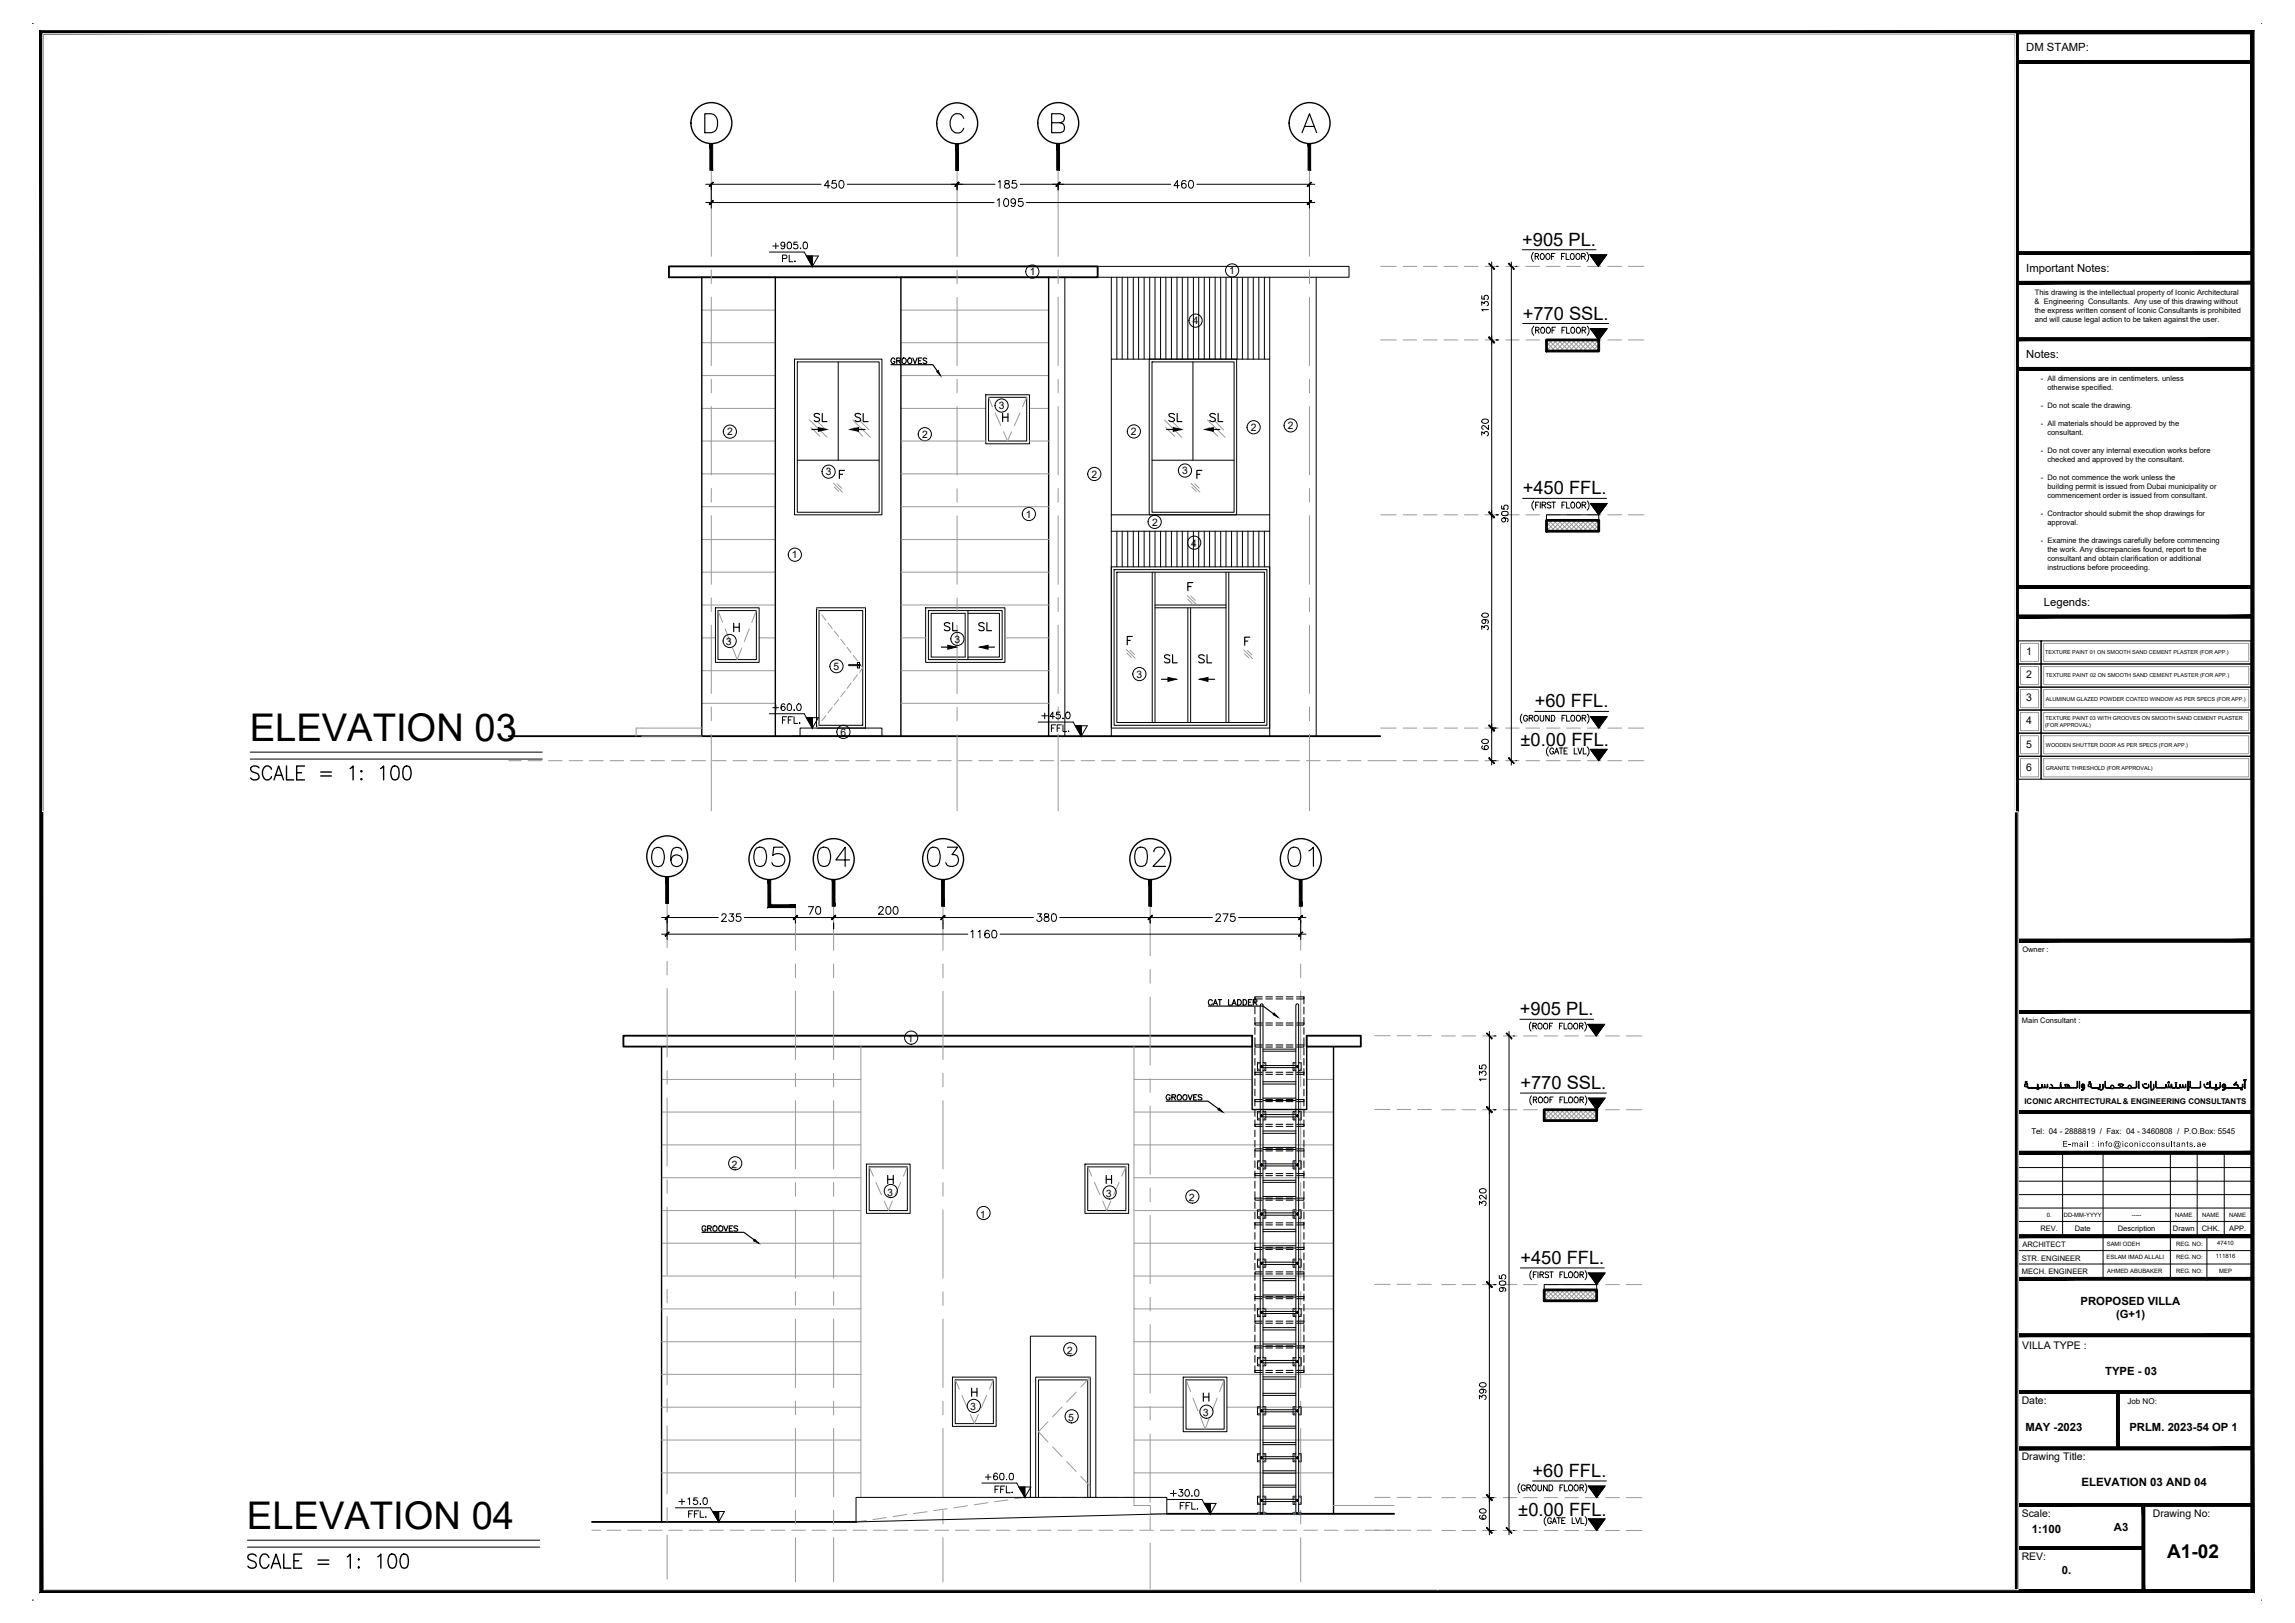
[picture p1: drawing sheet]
<svg xmlns="http://www.w3.org/2000/svg" width="420mm" height="297mm" viewBox="0 0 420 297" stroke-linecap="round" stroke-linejoin="round" font-family="sans-serif">
<defs><g id="words">
<g font-size="7.1">
<text x="118.2" y="159.8">06</text>
<text x="136.9" y="159.8">05</text>
<text x="148.5" y="159.8">04</text>
<text x="168.6" y="159.8">03</text>
<text x="206.4" y="159.8">02</text>
<text x="234.6" y="159.8">01</text>
</g>
<g font-size="7">
<text x="45.7" y="135.6">ELEVATION 03</text>
<text x="45.2" y="279.9">ELEVATION 04</text>
</g>
<g font-size="5.7">
<text x="44.8" y="143.9">SCALE = 1: 100</text>
<text x="44.1" y="288.2">SCALE = 1: 100</text>
</g>
<g font-size="4.9">
<text x="171.8" y="116.8">SL</text>
<text x="177.8" y="116.8">SL</text>
</g>
<g font-size="4.4">
<text x="147.8" y="78.3">SL</text>
<text x="155.2" y="78.3">SL</text>
<text x="212.7" y="78.3">SL</text>
<text x="220.1" y="78.3">SL</text>
<text x="212" y="122.4">SL</text>
<text x="218.4" y="122.4">SL</text>
</g>
<g font-size="4">
<text x="189.4" y="132.6">+45.0</text>
<text x="123.1" y="276.6">+15.0</text>
</g>
<text font-size="3.5" x="396.7" y="285.1">A1-02</text>
<g font-size="3.4">
<text x="278.7" y="45">+905 PL.</text>
<text x="278.8" y="58.5">+770 SSL.</text>
<text x="278.8" y="90.5">+450 FFL.</text>
<text x="281" y="129.5">+60 FFL.</text>
<text x="278.4" y="136.5">±0.00 FFL.</text>
<text x="278.3" y="185.8">+905 PL.</text>
<text x="278.3" y="199.3">+770 SSL.</text>
<text x="278.3" y="231.3">+450 FFL.</text>
<text x="280.6" y="270.3">+60 FFL.</text>
<text x="278" y="277.4">±0.00 FFL.</text>
</g>
<g font-size="2.1">
<text x="371" y="9.3">DM STAMP:</text>
<text x="371" y="49.8">Important Notes:</text>
<text x="371" y="65.5">Notes:</text>
<text x="374.2" y="110.9">Legends:</text>
<text x="380.9" y="238.8">PROPOSED VILLA</text>
<text x="387.4" y="241.2">(G+1)</text>
<text x="385.4" y="251.6">TYPE - 03</text>
<text x="370.8" y="261.9">MAY -2023</text>
<text x="389.8" y="261.9">PRLM. 2023-54 OP 1</text>
<text x="381.1" y="272">ELEVATION 03 AND 04</text>
<text x="372" y="280.6">1:100</text>
<text x="387" y="280.1">A3</text>
<text x="377.5" y="288.1">0.</text>
</g>
<g font-size="1.9">
<text x="188.5" y="50.4">1</text>
<text x="225" y="50.2">1</text>
<text x="218.4" y="59.4">4</text>
<text x="182.8" y="74.9">3</text>
<text x="133.1" y="79.7">2</text>
<text x="168.8" y="80.2">2</text>
<text x="207.1" y="79.7">2</text>
<text x="229" y="78.9">2</text>
<text x="235.8" y="78.6">2</text>
<text x="151.2" y="87">3</text>
<text x="199.8" y="87.4">2</text>
<text x="216.4" y="86.8">3</text>
<text x="187.8" y="94.8">1</text>
<text x="210.9" y="96.2">2</text>
<text x="218.1" y="100">4</text>
<text x="145" y="102.2">1</text>
<text x="132.9" y="118.1" transform="rotate(2 132.9 118.1)">3</text>
<text x="174.8" y="117.6">3</text>
<text x="370.9" y="119.9">1</text>
<text x="152.6" y="122.6">5</text>
<text x="208.1" y="124.1">3</text>
<text x="370.9" y="124.1">2</text>
<text x="370.9" y="128.3">3</text>
<text x="153.9" y="134.6">6</text>
<text x="370.9" y="132.6">4</text>
<text x="370.9" y="136.9">5</text>
<text x="370.9" y="141.1">6</text>
<text x="166.1" y="190.7" transform="rotate(2 166.1 190.7)">1</text>
<text x="133.9" y="213.8" transform="rotate(2 133.9 213.8)">2</text>
<text x="162.4" y="218.8" transform="rotate(2 162.4 218.8)">3</text>
<text x="202.5" y="219.1" transform="rotate(2 202.5 219.1)">3</text>
<text x="217.6" y="219.9" transform="rotate(2 217.6 219.9)">2</text>
<text x="179.4" y="222.8" transform="rotate(2 179.4 222.8)">1</text>
<text x="195.3" y="247.8" transform="rotate(2 195.3 247.8)">2</text>
<text x="370.2" y="246.9">VILLA TYPE :</text>
<text x="370.1" y="256.9">Date:</text>
<text x="177.6" y="258.1" transform="rotate(2 177.6 258.1)">3</text>
<text x="195.5" y="260" transform="rotate(2 195.5 260)">5</text>
<text x="220.2" y="259.2" transform="rotate(2 220.2 259.2)">3</text>
<text x="370.1" y="267.3">Drawing Title:</text>
<text x="370.1" y="277.6">Scale:</text>
<text x="394.1" y="277.6">Drawing No:</text>
<text x="370.1" y="285.5">REV:</text>
</g>
<g font-size="1.5">
<text x="371.9" y="207.5">Tel: 04 - 2888819 / Fax: 04 - 3460808 / P.O.Box: 5545</text>
<text x="377.6" y="209.9">E-mail : info@iconicconsultants.ae</text>
<text x="389.5" y="257">Job NO:</text>
</g>
<g font-size="1.4">
<text x="372.5" y="54">This drawing is the intellectual property of Iconic Architectural</text>
<text x="372.5" y="55.6">&amp; Engineering Consultants. Any use of this drawing without</text>
<text x="372.5" y="57.3">the express written consent of Iconic Consultants is prohibited</text>
<text x="372.5" y="58.9">and will cause legal action to be taken against the user.</text>
<text x="373.6" y="69.7">- All dimensions are in centimeters. unless</text>
<text x="374.8" y="71.4">otherwise specified.</text>
<text x="373.6" y="74.7">- Do not scale the drawing.</text>
<text x="373.6" y="78">- All materials should be approved by the</text>
<text x="373.6" y="82.9">- Do not cover any internal execution works before</text>
<text x="374.8" y="79.6">consultant.</text>
<text x="373.6" y="87.8">- Do not commence the work unless the</text>
<text x="374.8" y="84.5">checked and approved by the consultant.</text>
<text x="374.8" y="89.5">building permit is issued from Dubai municipality or</text>
<text x="373.6" y="94.4">- Contractor should submit the shop drawings for</text>
<text x="374.8" y="91.1">commencement order is issued from consultant.</text>
<text x="373.6" y="99.4">- Examine the drawings carefully before commencing</text>
<text x="374.8" y="96.1">approval.</text>
<text x="374.8" y="101">the work. Any discrepancies found, report to the</text>
<text x="374.8" y="102.7">consultant and obtain clarification or additional</text>
<text x="374.8" y="104.4">instructions before proceeding.</text>
<text x="370.2" y="174.2">Owner :</text>
<text x="370.2" y="187.2">Main Consultant :</text>
<text x="370.6" y="202">ICONIC ARCHITECTURAL&amp; ENGINEERING CONSULTANTS</text>
<text x="373.5" y="225.3">REV.</text>
<text x="379.9" y="225.3">Date</text>
<text x="387.7" y="225.3">Description</text>
<text x="397.8" y="225.3">Drawn</text>
<text x="403.1" y="225.3">CHK.</text>
<text x="408.1" y="225.3">APP.</text>
<text x="370.2" y="233.2">MECH. ENGINEER</text>
<text x="370.2" y="230.7">STR. ENGINEER</text>
<text x="370.2" y="228.2">ARCHITECT</text>
</g>
<g font-size="1.1">
<text x="374.7" y="222.7">0.</text>
<text x="377.8" y="222.7">DD-MM-YYYY</text>
<text x="385.7" y="228">SAMI ODEH</text>
<text x="390.3" y="222.7">-----</text>
<text x="398.2" y="222.7">NAME</text>
<text x="403.2" y="222.7">NAME</text>
<text x="405.9" y="227.9">47410</text>
<text x="408.1" y="222.7">NAME</text>
<text x="385.7" y="230.4">ESLAM IMAD ALLALI</text>
<text x="385.8" y="232.9">AHMED ABUBAKER</text>
<text x="398.4" y="232.9">REG. NO:</text>
<text x="398.4" y="230.5">REG. NO:</text>
<text x="398.4" y="228">REG. NO:</text>
<text x="405.6" y="230.3">111816</text>
<text x="406.3" y="233">MEP</text>
</g>
<g font-size="1">
<text x="374.4" y="119.7">TEXTURE PAINT 01 ON SMOOTH SAND CEMENT PLASTER (FOR APP.)</text>
<text x="374.5" y="123.9">TEXTURE PAINT 02 ON SMOOTH SAND CEMENT PLASTER (FOR APP.)</text>
<text x="374.5" y="131.8">TEXTURE PAINT 03 WITH GROOVES ON SMOOTH SAND CEMENT PLASTER</text>
<text x="374.6" y="128.3">ALUMINUM GLAZED POWDER COATED WINDOW AS PER SPECS (FOR APP.)</text>
<text x="374.4" y="133.1">(FOR APPROVAL)</text>
<text x="374.6" y="136.7">WOODEN SHUTTER DOOR AS PER SPECS (FOR APP.)</text>
<text x="374.6" y="140.9">GRANITE THRESHOLD (FOR APPROVAL)</text>
</g>
</g></defs>
<!-- layer: HATCH -->
<g fill="none" stroke="#9a9a9a" stroke-width=".18">
<path d="M128.5 50.7h13.4M128.5 56.8h13.4M165 50.7h27M165 56.8h27M128.5 62.7h13.4M128.5 68.7h13.4M128.5 74.7h13.4M165 62.7h27M165 68.7h27M165 74.7h15.5M188.5 74.7h3.5M128.5 80.7h13.4"/>
<path d="M128.5 86.7h13.4M128.5 92.7h13.4M128.5 98.7h13.4M165 80.7h15.5M165 86.7h27M165 92.7h27M165 98.7h27M188.5 80.7h3.5M128.5 104.7h13.4M128.5 110.7h13.4M128.5 116.7h2.5M139 116.7h2.9"/>
<path d="M165 104.7h27M165 110.7h27M165 116.7h4.5M184 116.7h8M128.5 122.8h13.4M128.5 128.7h13.4M165 122.8h27M165 128.7h27M121.1 197.6h36.5M157.6 191.5v82.6M207.6 197.6h21.6M207.6 191.5v82.6"/>
<path d="M239.2 197.6h4.9M121.1 203.5h36.5M121.1 209.5h36.5M121.1 215.5h36.5M207.6 203.5h36.5M207.6 209.5h36.5M207.6 215.5h36.5M121.1 221.6h36.5M121.1 227.5h36.5M121.1 233.5h36.5M121.1 239.6h36.5M207.6 221.6h36.5"/>
<path d="M207.6 227.5h36.5M207.6 233.5h36.5M207.6 239.6h36.5M121.1 245.6h36.5M121.1 251.5h36.5M121.1 257.5h36.5M207.6 245.6h36.5M207.6 251.5h36.5M207.6 257.5h9M224.6 257.5h19.5M121.1 263.6h36.5M121.1 269.6h36.5"/>
<path d="M207.6 263.6h36.5M207.6 269.6h36.5"/>
</g>
<!-- layer: LEVEL -->
<g fill="none" stroke="#9a9a9a" stroke-width=".18">
<path d="M252.8 48.8h2.8M256.9 48.8h2.5M260.6 48.8h2.5M264.4 48.8h2.5M268.1 48.8h2.5M271.9 48.8h2.5M275.6 48.8h2.5M279.4 48.8h2.5M283.1 48.8h2.5M286.9 48.8h2.4M290.6 48.8h2.5M294.3 48.8h2.6"/>
<path d="M298.1 48.8h2.8M252.8 62.2h2.8M256.9 62.2h2.5M260.6 62.2h2.5M264.4 62.2h2.5M268.1 62.2h2.5M271.9 62.2h2.5M275.6 62.2h2.5M279.4 62.2h2.5M283.1 62.2h2.5M283.1 63.5l.7 .7M283.1 62.6l1.6 1.6"/>
<path d="M283.4 62.2l-.3 .3M283.5 62.2l2 2M284.2 62.2l-1.1 1.2M284.4 62.2l2 2M285.1 62.2l-2 2M285.2 62.2l2.1 2M285.9 62.2l-2 2M286.1 62.2l2 2M286.8 62.2l-2 2M286.9 62.2h2.4M286.9 62.2l2.1 2M287.6 62.2l-2 2"/>
<path d="M287.8 62.2l2 2M288.5 62.2l-2 2M288.6 62.2l2.1 2M289.3 62.2l-2 2M289.5 62.2l2 2M290.2 62.2l-2 2M290.4 62.2l2 2M290.6 62.2h2.5M291 62.2l-2 2M291.2 62.2l1.5 1.5M291.8 62.2l-1.9 2M292.1 62.2l.6 .7"/>
<path d="M292.7 62.3l-2 1.9M292.7 63.1l-1.2 1.1M292.7 64l-.3 .2M294.3 62.2h2.6M298.1 62.2h2.8M252.8 94.2h2.8M256.9 94.2h2.5M260.6 94.2h2.5M264.4 94.2h2.5M268.1 94.2h2.5M271.9 94.2h2.5M275.6 94.2h2.5"/>
<path d="M279.4 94.2h2.5M283.1 94.2h2.5M283.1 96.5l.7 .7M283.1 95.6l1.6 1.6M283.4 95.2l-.3 .3M283.5 95.2l2 2M284.2 95.2l-1.1 1.1M284.4 95.2l2 2M285.1 95.2l-2 2M285.2 95.2l2.1 2M285.9 95.2l-2 2M286.1 95.2l2 2"/>
<path d="M286.8 95.2l-2 2M286.9 94.2h2.4M286.9 95.2l2.1 2M287.6 95.2l-2 2M287.8 95.2l2 2M288.5 95.2l-2 2M288.6 95.2l2.1 2M289.3 95.2l-2 2M289.5 95.2l2 2M290.2 95.2l-2 2M290.4 95.2l2 2M290.6 94.2h2.5"/>
<path d="M291 95.2l-2 2M291.2 95.2l1.5 1.6M291.8 95.2l-1.9 2M292.1 95.2l.6 .7M292.7 95.2l-2 2M292.7 96.1l-1.2 1.1M292.7 96.9l-.3 .3M294.3 94.2h2.6M298.1 94.2h2.8M252.8 139.2h2.8M252.8 133.3h2.8M256.9 139.2h2.5"/>
<path d="M256.9 133.3h2.5M260.6 139.2h2.5M260.6 133.3h2.5M264.4 139.2h2.5M264.4 133.3h2.5M268.1 139.2h2.5M268.1 133.3h2.5M271.9 139.2h2.5M271.9 133.3h2.5M275.6 139.2h2.5M275.6 133.3h2.5M279.4 139.2h2.5"/>
<path d="M279.4 133.3h2.5M283.1 139.2h2.5M283.1 133.3h2.5M286.9 139.2h2.4M286.9 133.3h2.4M290.6 139.2h2.5M290.6 133.3h2.5M294.3 139.2h2.6M294.3 133.3h2.6M298.1 139.2h2.8M298.1 133.3h2.8M251.7 189.6h2.8"/>
<path d="M255.8 189.6h2.5M259.5 189.6h2.5M263.9 189.6h2.5M267.7 189.6h2.5M271.4 189.6h2.5M275.2 189.6h2.5M278.9 189.6h2.5M282.7 189.6h2.5M286.5 189.6h2.5M290.2 189.6h2.5M294 189.6h2.5M297.7 189.6h2.9"/>
<path d="M251.7 203.1h2.8M255.8 203.1h2.5M259.5 203.1h2.5M263.9 203.1h2.5M267.7 203.1h2.5M271.4 203.1h2.5M275.2 203.1h2.5M278.9 203.1h2.5M282.7 203.1h2.5M282.7 204.3l.8 .8M282.7 203.5l1.6 1.6M283 203.1l-.3 .3"/>
<path d="M283.1 203.1l2.1 2M283.8 203.1l-1.1 1.1M284 203.1l2 2M284.6 203.1l-1.9 1.9M284.9 203.1l2 2M285.5 203.1l-2 2M285.7 203.1l2 2M286.3 203.1l-1.9 2M286.5 203.1h2.5M286.6 203.1l1.9 2M287.2 203.1l-2 2M287.4 203.1l2 2"/>
<path d="M288 203.1l-2 2M288.2 203.1l2 2M288.9 203.1l-2 2M289.1 203.1l2 2M289.8 203.1l-2.1 2M289.9 203.1l2 2M290.2 203.1h2.5M290.6 203.1l-2 2M290.8 203.1l1.5 1.5M291.5 203.1l-2.1 2M291.6 203.1l.7 .6M292.3 203.1l-2 2"/>
<path d="M292.3 203.9l-1.1 1.2M292.3 204.8l-.3 .3M294 203.1h2.5M297.7 203.1h2.9M251.7 235.1h2.8M255.8 235.1h2.5M259.5 235.1h2.5M263.9 235.1h2.5M267.7 235.1h2.5M271.4 235.1h2.5M275.2 235.1h2.5M278.9 235.1h2.5"/>
<path d="M282.7 235.1h2.5M282.7 237.3l.8 .8M282.7 236.5l1.6 1.6M283 236.1l-.3 .3M283.1 236.1l2.1 2M283.8 236.1l-1.1 1.1M284 236.1l2 2M284.6 236.1l-1.9 2M284.9 236.1l2 2M285.5 236.1l-2 2M285.7 236.1l2 2M286.3 236.1l-1.9 2"/>
<path d="M286.5 235.1h2.5M286.6 236.1l1.9 2M287.2 236.1l-2 2M287.4 236.1l2 2M288 236.1l-2 2M288.2 236.1l2 2M288.9 236.1l-2 2M289.1 236.1l2 2M289.8 236.1l-2.1 2M289.9 236.1l2 2M290.2 235.1h2.5M290.6 236.1l-2 2"/>
<path d="M290.8 236.1l1.5 1.5M291.5 236.1l-2.1 2M291.6 236.1l.7 .7M292.3 236.1l-2 2M292.3 236.9l-1.1 1.2M292.3 237.8l-.3 .3M294 235.1h2.5M297.7 235.1h2.9M251.7 274.1h2.8M255.8 274.1h2.5M259.5 274.1h2.5M263.9 274.1h2.5"/>
<path d="M267.7 274.1h2.5M271.4 274.1h2.5M275.2 274.1h2.5M278.9 274.1h2.5M282.7 274.1h2.5M286.5 274.1h2.5M290.2 274.1h2.5M294 274.1h2.5M297.7 274.1h2.9M251.7 280.1h2.8M255.8 280.1h2.5M259.5 280.1h2.5"/>
<path d="M263.9 280.1h2.5M267.7 280.1h2.5M271.4 280.1h2.5M275.2 280.1h2.5M278.9 280.1h2.5M282.7 280.1h2.5M286.5 280.1h2.5M290.2 280.1h2.5M294 280.1h2.5M297.7 280.1h2.9"/>
</g>
<g fill="#000" stroke="#000" stroke-width=".18">
<path d="M147.6 46.8h1.1v2zM291.1 46.6h3l-1.5 2.2zM291.2 60.1h3l-1.5 2.1zM291.2 92.1h3l-1.5 2.1zM147.6 131.3h1.1v2zM196.8 132.8h1.2v1.9zM291.2 131.1h3l-1.5 2.2zM291.2 137.1h3l-1.5 2.1zM290.7 187.5h3.1l-1.6 2.1zM290.8 201h3l-1.5 2.1zM290.8 233h3l-1.5 2.1zM130.5 276.6h1.1v1.9z"/>
<path d="M186.5 272.1h1.1v2zM220.5 275.2h1.1v1.9zM290.8 272h3l-1.5 2.1zM290.8 278h3l-1.5 2.1z"/>
</g>
<g fill="none" stroke="#000" stroke-width=".18">
<path d="M140.8 46.1h6.4l1.5 2.7M141.5 45h1M142 44.5v1M143.3 47.3h.6l.1-.5-.7-.1v1.2M143.7 44.7a.37 .37 0 0 1-.5 .3 .37 .37 0 0 1-.1-.6 .37 .37 0 0 1 .5 .1l.1 .2a.57 .57 0 0 1-.5 .8l-.2-.1M144.3 44.4a.42 .42 0 0 1 .6 .2v.4l-.2 .5a.42 .42 0 0 1-.6-.2v-.5zM144.5 46.7v1.2h.7M145.5 47.8h.1zM146 44.3h-.6l-.1 .5a.44 .44 0 0 1 .7 0 .44 .44 0 0 1-.1 .7 .44 .44 0 0 1-.6-.2M146.6 45.4v.1zM147.2 44.4a.42 .42 0 0 1 .6 .2v.7l-.1 .2h-.5l-.2-.5zM147.6 46.8h2.2l-1.1 2v-2"/>
<path d="M278.7 45.7h13.5M278.8 59.2h15.7M280.7 46.2a1.16 1.16 0 0 0 0 1.7M280.8 59.7a1.22 1.22 0 0 0 0 1.7M281.1 46.9l.5-.1v-.3l-.5-.1v1.1M281.4 46.9l.3 .6M282.1 46.6l.1-.1a.49 .49 0 0 1 .5 .2 .49 .49 0 0 1-.1 .6l-.1 .1a.52 .52 0 0 1-.5-.2 .52 .52 0 0 1 .1-.6zM283.1 46.6l.2-.2a.53 .53 0 0 1 .5 .6 .53 .53 0 0 1-.6 .4l-.2-.3zM283.3 60a.53 .53 0 0 1 .6 .3 .53 .53 0 0 1-.4 .7 .57 .57 0 0 1-.4-.4 .57 .57 0 0 1 .2-.6zM284.1 46.9h.3M284.7 46.4h-.6v1.1M284.8 59.9h-.7v1.1"/>
<path d="M285.9 46.9h.4M286.5 46.4h-.6v1.1M286.6 59.9h-.6v1.1M286.7 46.4v1.1h.6M286.8 59.9v1.1h.6M287.6 46.6l.1-.2a.56 .56 0 0 1 .5 .5 .56 .56 0 0 1-.5 .6l-.2-.4zM287.7 60l.1-.1a.56 .56 0 0 1 .5 .5 .56 .56 0 0 1-.5 .6 .7 .7 0 0 1-.1-1zM288.6 46.6l.2-.2a.53 .53 0 0 1 .5 .6 .53 .53 0 0 1-.6 .4l-.2-.3zM289.6 46.9l.6-.1v-.3l-.6-.1v1.1M289.9 46.9l.3 .6M290.5 46.2a1.16 1.16 0 0 1 0 1.7M290.6 59.7a1.22 1.22 0 0 1 0 1.7"/>
<path d="M291.1 46.6h3l-1.5 2.2zM281.1 60.4h.6v-.4l-.6-.1v1.1M281.4 60.4l.4 .6M282.2 60.1l.1-.2a.56 .56 0 0 1 .5 .5 .56 .56 0 0 1-.5 .6l-.2-.4zM284.1 60.4h.4M286 60.4h.3M288.7 60.1l.1-.1a.53 .53 0 0 1 .6 .3 .53 .53 0 0 1-.3 .7 .57 .57 0 0 1-.4-.9zM289.6 60.4h.6l.1-.4-.7-.1v1.1M290 60.4l.3 .6M291.2 60.1h3l-1.5 2.1zM278.8 91.2h15.3M280.8 91.7a1.22 1.22 0 0 0 0 1.7"/>
<path d="M281.1 92.4h.4M281.7 91.9h-.6v1.1M282 91.9v1.1M282.3 92.4h.6l.1-.4-.7-.1v1.1M282.7 92.4l.3 .6M283.9 92.1l-.2-.2-.4 .2 .1 .2 .5 .3-.1 .3-.3 .1-.2-.2M284.1 91.9h.7M284.4 91.9v1.1M286 92.4h.3M286.6 91.9h-.6v1.1M286.8 91.9v1.1h.6M287.8 91.9a.56 .56 0 0 1 .5 .5 .56 .56 0 0 1-.5 .6 .7 .7 0 0 1 0-1.1z"/>
<path d="M288.7 92.1l.1-.1a.53 .53 0 0 1 .6 .3 .53 .53 0 0 1-.3 .7 .57 .57 0 0 1-.4-.9zM289.6 92.4h.6l.1-.4-.7-.1v1.1M290 92.4l.3 .6M290.6 91.7a1.22 1.22 0 0 1 0 1.7M291.2 92.1h3l-1.5 2.1zM140.8 130.6h6.4l1.5 2.7M141.5 129.5h1M142 129v1M143.3 131.8h.4M143.7 129l-.1-.1a.37 .37 0 0 0-.6 .2v.6a.38 .38 0 0 0 .4 .3 .38 .38 0 0 0 .4-.3l-.4-.4-.4 .1v.3M144 131.2h-.7v1.2M144.3 128.9a.37 .37 0 0 1 .6 .2v.7l-.2 .2h-.4l-.2-.5z"/>
<path d="M144.3 131.8h.5M145.1 131.2h-.8v1.2M145.4 131.2v1.2h.6M145.4 129.9v.1zM146 128.9a.59 .59 0 0 1 .7 .4 .59 .59 0 0 1-.4 .7h-.1a.7 .7 0 0 1-.2-1.1zM146.4 132.3v.1zM147.6 131.3h2.2l-1.1 2v-2M190.1 132.2h6.4l1.5 2.5M196.8 132.8h2.3l-1.1 1.9v-1.9M278.6 130.7a1.28 1.28 0 0 0 0 1.7M279.7 131.2a.37 .37 0 0 0-.5-.3 .37 .37 0 0 0-.3 .4v.3a.37 .37 0 0 0 .4 .4 .37 .37 0 0 0 .4-.4h-.3M280 131.4h.5l.1-.4-.6-.1v1.1"/>
<path d="M280.3 131.4l.3 .6M281 131l.2-.1a.51 .51 0 0 1 .5 .6 .51 .51 0 0 1-.6 .4l-.2-.3zM281 130.2h13.5M282 130.9v.8l.2 .3 .4-.1v-1M283.5 136.7a1.22 1.22 0 0 0 0 1.7M283.6 130.9v1.1l-.6-1.1v1.1M284 130.9a.56 .56 0 0 1 .6 .4 .56 .56 0 0 1-.2 .7h-.4zM284.4 137.1a.37 .37 0 0 0-.4-.2 .37 .37 0 0 0-.3 .4v.3a.37 .37 0 0 0 .4 .4 .37 .37 0 0 0 .3-.4h-.2M284.6 138l.4-1.1 .4 1.1M284.8 137.6h.4M285.5 136.9h.6M285.8 136.9v1.1"/>
<path d="M286 131.4h.3M286.3 137.4h.4M286.6 130.9h-.6v1.1M286.8 130.9v1.1h.6M286.9 136.9h-.6v1.1h.6M287.7 131l.1-.1a.53 .53 0 0 1 .5 .6 .53 .53 0 0 1-.5 .5l-.2-.4zM288.2 136.9v1.1h.6M288.8 131a.5 .5 0 0 1 .6 .5 .5 .5 0 0 1-.6 .4l-.2-.3zM288.9 136.9l.3 1.1 .4-1.1M289.6 131.4h.6l.1-.4-.7-.1v1.1M289.9 136.9v1.1h.5M290 131.4l.3 .6"/>
<path d="M290.6 130.7a1.16 1.16 0 0 1 0 1.7M290.6 136.7a1.22 1.22 0 0 1 0 1.7M291.2 131.1h3l-1.5 2.2zM291.2 137.1h3l-1.5 2.1zM278.3 186.5h13.5M280.3 187.1a1.28 1.28 0 0 0 0 1.6M280.6 187.8l.6-.1 .1-.2-.2-.2h-.5v1M281 187.8l.3 .5M281.6 187.4l.3-.1a.51 .51 0 0 1 .4 .5 .51 .51 0 0 1-.5 .5l-.2-.4zM282.7 187.4l.2-.1a.51 .51 0 0 1 .5 .5 .51 .51 0 0 1-.6 .5l-.2-.4zM283.7 187.8h.4M284.3 187.3h-.6v1"/>
<path d="M285.5 187.8h.4M286.1 187.3h-.6v1M286.3 187.3v1h.6M287.1 187.4l.3-.1a.51 .51 0 0 1 .5 .5 .51 .51 0 0 1-.6 .5l-.2-.4zM288.2 187.4l.2-.1a.51 .51 0 0 1 .5 .5 .51 .51 0 0 1-.6 .5l-.2-.4zM289.2 187.8l.5-.1 .1-.3-.6-.1v1M289.5 187.8l.3 .5M290.1 187.1a1.16 1.16 0 0 1 0 1.6M290.7 187.5h3.1l-1.6 2.1zM278.3 200.1h15.8M280.4 200.6a1.28 1.28 0 0 0 0 1.6M280.7 201.3l.6-.1v-.3l-.6-.1v1"/>
<path d="M281.1 201.3l.2 .5M281.7 200.9l.1-.1a.5 .5 0 0 1 .6 .5 .5 .5 0 0 1-.6 .5l-.2-.4zM282.7 200.9l.3-.1a.53 .53 0 0 1 .4 .5 .53 .53 0 0 1-.4 .5l-.3-.1v-.3zM283.8 201.3h.3M284.4 200.8h-.6v1M285.6 201.3h.3M286.2 200.8h-.6v1M286.4 200.8v1h.6M287.2 200.9l.2-.1a.51 .51 0 0 1 .5 .5 .51 .51 0 0 1-.6 .5l-.2-.4zM288.3 200.9l.2-.1a.53 .53 0 0 1 .4 .5 .53 .53 0 0 1-.4 .5l-.3-.4zM289.3 201.3l.5-.1 .1-.3-.6-.1v1M289.6 201.3l.3 .5"/>
<path d="M290.2 200.6a1.28 1.28 0 0 1 0 1.6M290.8 201h3l-1.5 2.1zM278.3 232.1h15.4M280.4 232.6a1.28 1.28 0 0 0 0 1.6M280.7 233.3h.4M281.3 232.8h-.6v1M281.6 232.8v1M281.9 233.3l.6-.1v-.3l-.6-.1v1M282.2 233.3l.4 .5M283.5 232.9l-.2-.1-.4 .1 .1 .3 .5 .2v.3l-.2 .1-.4-.1M283.7 232.8h.7M284 232.8v1"/>
<path d="M285.6 233.3h.3M286.2 232.8h-.6v1M286.4 232.8v1h.6M287.2 232.9l.2-.1a.51 .51 0 0 1 .5 .6 .51 .51 0 0 1-.6 .4l-.2-.4zM288.3 232.9l.2-.1a.53 .53 0 0 1 .4 .5 .53 .53 0 0 1-.4 .5l-.3-.4zM289.3 233.3l.5-.1 .1-.3-.6-.1v1M289.6 233.3l.3 .5M290.2 232.6a1.28 1.28 0 0 1 0 1.6M290.8 233h3l-1.5 2.1zM123.7 276h6.3l1.6 2.5M130.5 276.6h2.1l-1 1.9v-1.9M179.7 271.4h6.4l1.5 2.7"/>
<path d="M180.4 270.3h1M180.9 269.8v1M182.2 272.6h.4M182.6 269.8l-.1-.1a.37 .37 0 0 0-.6 .2v.6a.38 .38 0 0 0 .5 .3 .38 .38 0 0 0 .2-.6 .38 .38 0 0 0-.7 .1v.2M182.9 272h-.7v1.2M183.2 269.7h.4l.2 .2v.4l-.2 .5h-.4l-.2-.2v-.4zM183.2 272.6h.5M183.9 272h-.7v1.2M184.2 272v1.2h.8M184.3 270.7h.1M184.9 269.7h.5l.1 .2v.4l-.1 .5a.61 .61 0 0 1-.7-.4 .61 .61 0 0 1 .2-.7zM185.3 273.1v.1z"/>
<path d="M186.5 272.1h2.2l-1.1 2v-2M213.7 274.4h6.3l1.6 2.7M214.3 273.3h1M214.8 272.8v1M215.9 272.6h.6l-.3 .5a.41 .41 0 0 1 .3 .6 .41 .41 0 0 1-.7-.1M216.1 275.6h.4M216.8 275h-.7v1.2M217.1 272.7a.59 .59 0 0 1 .7 .4 .59 .59 0 0 1-.4 .7h-.1a.7 .7 0 0 1-.2-1.1zM217.1 275.6h.5M217.9 275h-.8v1.2M218.1 273.8h.2zM218.2 275v1.2h.7"/>
<path d="M218.9 272.7a.37 .37 0 0 1 .6 .2v.7l-.2 .2h-.4l-.2-.5zM219.2 276.2h.1zM220.5 275.2h2.1l-1 1.9v-1.9M278.3 271.6a1.16 1.16 0 0 0 0 1.6M279.2 272a.37 .37 0 0 0-.4-.2 .37 .37 0 0 0-.3 .4v.2a.37 .37 0 0 0 .4 .5 .37 .37 0 0 0 .3-.5h-.2M279.5 272.3l.6-.1 .1-.3-.7-.1v1.1M279.9 272.3l.3 .6M280.6 271.9l.2-.1a.56 .56 0 0 1 .4 .5 .56 .56 0 0 1-.4 .6l-.3-.5zM280.6 271h13.5M281.6 271.8v.7l.2 .4 .4-.2v-.9M283 277.6a1.16 1.16 0 0 0 0 1.6M283.3 271.8v1.1l-.7-1.1v1.1"/>
<path d="M283.6 271.8a.56 .56 0 0 1 .7 .5 .56 .56 0 0 1-.7 .6zM284 278l-.2-.2a.53 .53 0 0 0-.5 .5 .53 .53 0 0 0 .5 .5l.2-.2v-.2h-.2M284.2 278.8l.4-1 .3 1M284.4 278.5h.4M285 277.8h.7M285.4 277.8v1M285.6 272.3h.3M285.9 278.3h.4M286.2 271.8h-.6v1.1M286.4 271.8v1.1h.6M286.6 277.8h-.7v1h.7M287.2 271.9l.1-.1a.53 .53 0 0 1 .6 .5 .53 .53 0 0 1-.5 .6l-.3-.5z"/>
<path d="M287.8 277.8v1h.6M288.3 271.9l.2-.1a.56 .56 0 0 1 .4 .5 .56 .56 0 0 1-.4 .6l-.3-.5zM288.5 277.8l.3 1 .4-1M289.3 272.3l.5-.1 .1-.3-.6-.1v1.1M289.4 277.8v1h.6M289.6 272.3l.3 .6M290.2 271.6a1.28 1.28 0 0 1 0 1.6M290.2 277.6a1.28 1.28 0 0 1 0 1.6M290.8 272h3l-1.5 2.1zM290.8 278h3l-1.5 2.1z"/>
</g>
<path d="M283.1 62.2h9.6v2h-9.6zM283.1 95.2h9.6v2h-9.6zM282.7 203.1h9.6v2h-9.6zM282.7 236.1h9.6v2h-9.6z" fill="none" stroke="#000" stroke-width=".51"/>
<!-- layer: WALL-03 -->
<path d="M194.9 50.7v84M283.1 94.2h9.6v1h-9.6zM45.8 137.7h53.5M45.8 138.9h53.5M144.9 134.7h1.6v-1.4h15v1.4h-15M282.7 235.1h9.6v1h-9.6zM188.6 274.1v-29.6h12v29.6M45.3 281.9h53.5M45.3 283.2h53.5" fill="none" stroke="#000" stroke-width=".18"/>
<!-- layer: DIM-IN -->
<g fill="none" stroke="#000" stroke-width=".18">
<path d="M271.3 55.9v-.7l.4 .4a.39 .39 0 0 1 .4-.4 .39 .39 0 0 1 .4 .3 .39 .39 0 0 1-.3 .5M271.3 54.1v.6l.5 .1a.42 .42 0 0 1 0-.7 .42 .42 0 0 1 .6 .1 .42 .42 0 0 1-.2 .6M272.5 56.7h-1.2l.2 .2M273.1 47.9v92.1M273.9 48.8h.4M276.7 47.9v92.1M277.5 48.8h.1M271.3 79.7v-.7l.4 .4a.41 .41 0 0 1 .4-.4 .41 .41 0 0 1 .5 .3 .41 .41 0 0 1-.4 .5M271.4 76.9l.4-.2a.53 .53 0 0 1 .7 .5 .67 .67 0 0 1-.7 .3 .67 .67 0 0 1-.5-.5zM272.5 77.8v.8l-.6-.6a.34 .34 0 0 0-.6 0 .34 .34 0 0 0 .3 .6M273.9 62.2h.4M273.9 94.2h.4"/>
<path d="M274.9 92.6v.5l.5 .1a.43 .43 0 0 1 0-.6 .43 .43 0 0 1 .6 0 .43 .43 0 0 1-.1 .6M275 93.8l.4-.2h.5l.2 .2v.4l-.5 .2-.5-.1-.1-.1zM275.3 94.8a.38 .38 0 0 1 .4 .4 .38 .38 0 0 1-.6 .3 .38 .38 0 0 1 0-.6l.2-.1a.58 .58 0 0 1 .8 .4l-.2 .3M271.3 115.2v-.7l.4 .4a.39 .39 0 0 1 .4-.4 .39 .39 0 0 1 .4 .3 .39 .39 0 0 1-.3 .5M271.4 112.4l.4-.2a.54 .54 0 0 1 .7 .4 .68 .68 0 0 1-.6 .4 .68 .68 0 0 1-.6-.4zM271.7 113.4a.37 .37 0 0 1 .3 .5 .37 .37 0 0 1-.6 .1 .37 .37 0 0 1 0-.6h.3a.57 .57 0 0 1 .8 .5l-.2 .2M271.4 135.5l.4-.2 .4 .1a.33 .33 0 0 1 .2 .5l-.5 .2a.51 .51 0 0 1-.6-.5zM271.4 136.5v.1a.33 .33 0 0 0 .1 .5 .58 .58 0 0 0 .6 .1 .58 .58 0 0 0 .4-.4 .38 .38 0 0 0-.4-.4 .38 .38 0 0 0-.3 .4 .38 .38 0 0 0 .3 .4M273 139.2h.9M273 133.3h.9M277.5 139.2h.1M270.8 196.7v-.6l.5 .3a.41 .41 0 0 1 .4-.4 .41 .41 0 0 1 .4 .4 .41 .41 0 0 1-.3 .4"/>
<path d="M270.8 195v.6h.6a.42 .42 0 0 1 0-.6 .42 .42 0 0 1 .6 .1 .42 .42 0 0 1-.2 .6M272.1 197.5h-1.3l.3 .3M272.7 188.8v92.1M273.5 189.6h.4M276.3 188.8v92.1M277.1 189.6h.1M270.9 217.7l.5-.2 .4 .1a.33 .33 0 0 1 .2 .6l-.4 .1a.53 .53 0 0 1-.8-.4zM272.1 218.7v.8l-.8-.7h-.2l-.3 .2v.2l.3 .2M273.5 203.1h.4M270.8 220.5v-.6l.5 .3a.39 .39 0 0 1 .4-.3 .39 .39 0 0 1 .4 .3 .39 .39 0 0 1-.3 .4M273.5 235.1h.4M274.5 233.4v.6h.5a.43 .43 0 0 1 0-.6 .43 .43 0 0 1 .6 .1 .43 .43 0 0 1-.1 .6"/>
<path d="M274.5 234.6a.61 .61 0 0 1 .8-.2 .61 .61 0 0 1 .3 .7l-.4 .1h-.5l-.2-.1zM274.9 235.7a.36 .36 0 0 1 .3 .5 .36 .36 0 0 1-.6 .1 .36 .36 0 0 1 .1-.6h.2a.54 .54 0 0 1 .8 .4l-.2 .2M270.8 256v-.6l.5 .3a.41 .41 0 0 1 .4-.4 .41 .41 0 0 1 .4 .4 .41 .41 0 0 1-.3 .4M270.9 253.2l.5-.1a.53 .53 0 0 1 .7 .4 .67 .67 0 0 1-.7 .4 .67 .67 0 0 1-.6-.5zM271.3 254.2a.38 .38 0 0 1 .3 .5 .38 .38 0 0 1-.6 .2 .38 .38 0 0 1 0-.6l.3-.1a.63 .63 0 0 1 .8 .5l-.2 .2M270.9 276.3a.58 .58 0 0 1 .7-.2 .58 .58 0 0 1 .4 .7l-.4 .1a.54 .54 0 0 1-.8-.4zM271 277.4h-.1a.37 .37 0 0 0 .2 .6h.8a.39 .39 0 0 0 .1-.6 .39 .39 0 0 0-.6 .1 .39 .39 0 0 0 .3 .5M272.6 274.1h.9M272.6 280.1h.9M277.1 280.1h.1"/>
</g>
<!-- layer: WALL-04 -->
<g fill="none" stroke="#000" stroke-width=".18">
<path d="M201 48.8h46v1.9h-46M203.5 50.7v84M204.5 50.7v15M205.4 50.7v15M206.5 50.7v15M207.5 50.7v15M208.4 50.7v15M209.5 50.7v15M210.5 50.7v15M211.5 50.7v15M212.5 50.7v15M213.4 50.7v15"/>
<path d="M214.5 50.7v15M215.5 50.7v15M216.5 50.7v15M217.5 50.7v15M218.5 50.7v15M219.5 50.7v15M220.5 50.7v15M221.4 50.7v15M222.5 50.7v15M223.5 50.7v15M224.5 50.7v15M225.5 50.7v15"/>
<path d="M226.5 50.7v15M227.5 50.7v15M228.5 50.7v15M229.4 50.7v15M230.5 50.7v15M231.5 50.7v15M232.5 50.7v84M241 50.7v84M272.6 48.2l1 1-.1 .1-1-1zM276.1 48.3l.2-.1 .9 1v.1zM203.5 65.7h29M210.4 65.7h16v28.5h-16z"/>
<path d="M210.9 66.2h15v27.6h-15zM272.6 61.7l1 1-.1 .1-1-1zM203.5 94.2h29M203.5 97.2h29M204.5 97.2v6.5M205.4 97.2v6.5M206.5 97.2v6.5M207.5 97.2v6.5M208.4 97.2v6.5M209.5 97.2v6.5M210.5 97.2v6.5M211.5 97.2v6.5"/>
<path d="M212.5 97.2v6.5M213.4 97.2v6.5M214.5 97.2v6.5M215.5 97.2v6.5M216.5 97.2v6.5M217.5 97.2v6.5M218.5 97.2v6.5M219.5 97.2v6.5M220.5 97.2v6.5M221.4 97.2v6.5M222.5 97.2v6.5M223.5 97.2v6.5"/>
<path d="M224.5 97.2v6.5M225.5 97.2v6.5M226.5 97.2v6.5M227.5 97.2v6.5M228.5 97.2v6.5M229.4 97.2v6.5M230.5 97.2v6.5M231.5 97.2v6.5M272.6 93.7l1 1-.1 .1-1-1zM272.5 132.8l.1-.1 1 1-.1 .1zM272.6 138.7l1 1-.1 .1-1-1zM272.6 132.7l1 1-.1 .1-1-1z"/>
<path d="M276.3 138.7l.9 1v.1l-1.1-1zM272.1 189.1l.1-.1 1 1-.1 .1zM275.7 189.1l.1-.1 1 1-.1 .1zM272.2 202.6l1 .9-.1 .2-1-1.1zM272.2 234.6l1 .9-.1 .2-1-1.1zM272.1 273.6l.1-.1 1 1-.1 .1zM272.2 279.6l1 .9-.1 .2-1-1.1zM272.2 273.5l1 1-.1 .1-1-1zM275.7 279.6h.1l1 .9-.1 .2z"/>
</g>
<!-- layer: WALL-02 -->
<path d="M128.5 50.7v84M141.9 50.7v84M164.9 50.7v84M192 50.7v84M121.1 191.5v87M229.2 191.5v11.6h10v-11.6M244.1 191.5v85.6" fill="none" stroke="#000" stroke-width=".25"/>
<!-- layer: WINDOW -->
<g fill="none" stroke="#000" stroke-width=".18">
<path d="M145.5 65.7h16v28.5h-16zM146 66.2h15v27.6h-15zM180.5 72.2h8v9h-8zM181 72.7h7v8h-7zM131 111.2h8v10h-8zM131.4 111.7h7.1v9h-7.1zM149.5 111.2h9v22.1h-9zM149.9 111.7h8v21h-8zM169.5 111.2h14.5v10h-14.5zM170 111.7h13.5v9h-13.5zM176.7 112.3h-6.2v8h6.2M177.2 112.3h5.8v8h-5.8"/>
<path d="M203.5 103.7h29v29.6h-29zM204 104.3h27.9v28.4h-27.9zM158.6 213h8v9.1h-8zM159.1 213.6h7v8h-7zM198.6 213h8v9.1h-8zM199.1 213.6h7v8h-7zM174.4 252h8v9.1h-8zM174.9 252.5h7v8h-7zM216.6 252h8v10h-8zM217.1 252.5h7v9.1h-7zM156.7 274.1h56.9v3l-56.9 1.4zM189.6 274.1v-22.1h10v22.1"/>
<path d="M190.1 274.1v-21.6h9v21.6"/>
</g>
<!-- layer: WALL-01 -->
<g fill="none" stroke="#9a9a9a" stroke-width=".18">
<path d="M93.1 139.2h2.3M96.7 139.2h2.5M100.4 139.2h2.5M104.2 139.2h2.5M107.9 139.2h2.5M111.7 139.2h2.5M115.4 139.2h2.5M119.2 139.2h2.5M122.9 139.2h2.5M126.7 139.2h2.5M130.4 139.2h2.5M134.2 139.2h2.5"/>
<path d="M137.9 139.2h2.5M141.7 139.2h2.5M145.4 139.2h2.5M149.2 139.2h2.5M152.9 139.2h2.5M156.7 139.2h2.5M160.4 139.2h2.5M164.2 139.2h2.5M167.9 139.2h2.5M171.7 139.2h2.5M175.4 139.2h2.5M179.2 139.2h2.5"/>
<path d="M182.9 139.2h2.5M186.7 139.2h2.5M190.4 139.2h2.5M194.2 139.2h2.5M197.9 139.2h2.5M201.7 139.2h2.5M205.4 139.2h2.5M209.2 139.2h2.5M212.9 139.2h2.5M216.7 139.2h2.5M220.4 139.2h2.5M224.2 139.2h2.5"/>
<path d="M227.9 139.2h2.5M231.7 139.2h2.5M235.4 139.2h2.5M239.2 139.2h2.5M242.9 139.2h2.5M246.7 139.2h2.5M250.4 139.2h2.3M244.1 275.5h11.1M108.4 280.1h1.5M111.2 280.1h2.5M114.9 280.1h2.5M118.7 280.1h2.5"/>
<path d="M122.4 280.1h2.5M126.2 280.1h2.5M129.9 280.1h2.5M133.7 280.1h2.5M137.4 280.1h2.5M141.2 280.1h2.5M144.9 280.1h2.5M148.7 280.1h2.5M152.4 280.1h2.5M156.2 280.1h2.5M159.9 280.1h2.5M163.7 280.1h2.5"/>
<path d="M167.4 280.1h2.5M171.2 280.1h2.5M174.9 280.1h2.5M178.7 280.1h2.5M182.4 280.1h2.5M186.2 280.1h2.5M189.9 280.1h2.5M193.7 280.1h2.5M197.4 280.1h2.5M201.2 280.1h2.5M204.9 280.1h2.5M208.7 280.1h2.5"/>
<path d="M212.4 280.1h2.5M216.2 280.1h2.5M219.9 280.1h2.5M223.7 280.1h2.5M227.4 280.1h2.5M231.2 280.1h2.5M234.9 280.1h2.5M238.7 280.1h2.5M242.4 280.1h2.5M246.2 280.1h2.5M249.9 280.1h2.5M253.7 280.1h1.5"/>
</g>
<path d="M122.5 48.8h78.5v1.9h-78.5zM93.1 134.7h159.6M114.1 189.6h115.1v1.9h-115.1zM239.2 189.6h9.9v1.9h-9.9zM108.4 278.5h48.3M213.6 277.1h41.6" fill="none" stroke="#000" stroke-width=".34"/>
<!-- layer: WALL-05 -->
<path d="M117.5 134.7h11M128.5 133.3h-12v1.4" fill="none" stroke="#9a9a9a" stroke-width=".18"/>
<!-- layer: WINDOW -->
<g fill="none" stroke="#9a9a9a" stroke-width=".18">
<path d="M148.2 76.9l3.2 3.1M156.1 76.9l3.2 3.1M213.2 76.9l3.2 3.1M221.1 76.9l3.2 3.1M152.6 88.5l1.6 1.6M152.7 89.1l.8 .8M153.3 88.5l.8 .9M218.1 88.5l1.6 1.6M218.2 89.1l.8 .8M218.7 88.5l.8 .9M206.2 118.9l1.6 1.6M206.3 119.5l.8 .8"/>
<path d="M206.9 119l.8 .8M217.3 109l1.6 1.6M217.5 109.7l.8 .8M218 109.1l.8 .8M227.7 118.9l1.6 1.7M227.8 119.7l.8 .7M228.4 119.1l.8 .8"/>
</g>
<!-- layer: WINDOWS -->
<g fill="none" stroke="#000" stroke-width=".18">
<path d="M153.5 66.2v18M218.4 66.2v18M146 84.2h15M210.9 84.2h15M204.5 104.7h27v27.5h-27zM210.9 104.7v27.5M211.5 104.7v27.5M211.5 111.2h13M211.5 110.7h13M217.5 111.2v21M218 111.2v21M224.5 104.7v27.5"/>
<path d="M225 104.7v27.5"/>
</g>
<!-- layer: XREF GRID -->
<g fill="none" stroke="#989898" stroke-width=".18">
<path d="M130.2 31.1v15.8M175.2 31.2v15.7M193.7 31.1v15.8M239.7 31.1v15.8M130.2 49.4v2.5M130.2 54.4v12.5M175.2 49.4v2.5M175.2 54.4v12.5M193.7 49.4v2.5M193.7 54.4v12.5M239.7 49.4v2.5M239.7 54.4v12.5"/>
<path d="M130.2 69.4v2.5M130.2 74.4v12.5M175.2 69.4v2.5M175.2 74.4v12.5M193.7 69.4v2.5M193.7 74.4v12.5M239.7 69.4v2.5M239.7 74.4v12.5M130.2 89.4v2.5M130.2 94.4v12.5M175.2 89.4v2.5M175.2 94.4v12.5"/>
<path d="M193.7 89.4v2.5M193.7 94.4v12.5M239.7 89.4v2.5M239.7 94.4v12.5M130.2 109.4v2.5M130.2 114.4v12.5M175.2 109.4v2.5M175.2 114.4v12.5M193.7 109.4v2.5M193.7 114.4v12.5M239.7 109.4v2.5M239.7 114.4v12.5"/>
<path d="M130.2 129.4v2.5M130.2 134.4v14.1M175.2 129.4v2.5M175.2 134.4v14.1M193.7 134.4v14.1M239.7 129.4v2.5M239.7 134.4v14.1M122.1 165.3v8.1M122.1 175.9v2.5M145.6 165.8v8.1M145.6 176.4v2.5M152.6 165.8v8.1"/>
<path d="M152.6 176.4v2.5M172.6 165.8v8.1M172.6 176.4v2.5M210.6 165.8v9.1M210.6 177.4v2.5M238.1 165.8v8.1M238.1 176.4v2.5M122.1 180.9v12.5M122.1 195.9v2.5M145.6 181.4v12.5M145.6 196.4v2.5M152.6 181.4v12.5"/>
<path d="M152.6 196.4v2.5M172.6 181.4v12.5M172.6 196.4v2.5M210.6 182.4v12.5M210.6 197.4v2.5M238.1 181.4v12.5M238.1 196.4v2.5M122.1 200.9v12.5M122.1 215.9v2.5M145.6 201.5v12.4M145.6 216.4v2.5M152.6 201.5v12.4"/>
<path d="M152.6 216.4v2.5M172.6 201.5v12.4M172.6 216.4v2.5M210.6 202.4v12.5M210.6 217.4v2.5M238.1 201.5v12.4M238.1 216.4v2.5M122.1 220.9v12.5M122.1 236v2.4M145.6 221.4v12.5M145.6 236.4v2.5M152.6 221.4v12.5"/>
<path d="M152.6 236.4v2.5M172.6 221.4v12.5M172.6 236.4v2.5M210.6 222.4v12.5M210.6 237.4v2.5M238.1 221.4v12.5M238.1 236.4v2.5M122.1 240.9v12.5M122.1 255.9v2.5M145.6 241.4v12.5M145.6 256.4v2.5M152.6 241.4v12.5"/>
<path d="M152.6 256.4v2.5M172.6 241.4v12.5M172.6 256.4v2.5M210.6 242.4v12.5M210.6 257.4v2.5M238.1 241.4v12.5M238.1 256.4v2.5M122.1 260.9v12.5M122.1 275.9v2.6M145.6 261.4v12.5M145.6 276.4v2.5M152.6 261.4v12.5"/>
<path d="M152.6 276.4v2.5M172.6 261.4v12.5M172.6 276.4v2.5M210.6 262.5v12.4M210.6 277.4v2.5M238.1 261.4v12.5M238.1 276.4v2.5M122.1 281v8M145.6 281.4v8.1M152.6 281.4v8.1M172.6 281.4v8.1M210.6 282.4v8.5"/>
<path d="M238.1 281.4v8.1"/>
</g>
<g fill="none" stroke="#000" stroke-width=".25">
<circle cx="130.2" cy="22.5" r="3.7"/>
<circle cx="175.2" cy="22.6" r="3.7"/>
<circle cx="193.7" cy="22.5" r="3.7"/>
<circle cx="239.8" cy="22.5" r="3.7"/>
</g>
<!-- layer: GRID -->
<path d="M129 20.8h1.2a1.82 1.82 0 0 1 1 2.7l-.5 .6-.5 .2h-1.2zM176.4 21.7a1.2 1.2 0 0 0-1.1-.9 1.2 1.2 0 0 0-1.2 .9 1.98 1.98 0 0 0 .9 2.6 1.19 1.19 0 0 0 1.4-.8M192.5 22.5h1.6l.5-.2a.85 .85 0 0 0 0-1.3l-.5-.2h-1.6v3.5h1.6l.5-.2a.94 .94 0 0 0 .3-1 .94 .94 0 0 0-.8-.6M238.4 24.3l1.3-3.5 1.3 3.5M238.9 23.1h1.6" fill="none" stroke="#000" stroke-width=".21"/>
<!-- layer: XREF GRID -->
<g fill="#000" stroke="#000" stroke-width=".18">
<path d="M130 26.3l.5 4.8v-4.8zM130 26.3l.5 4.8h-.5z"/>
<path d="M175 26.3l.5 4.9v-4.9zM175 26.3l.5 4.9h-.5z"/>
<path d="M193.5 26.3l.5 4.8v-4.8zM193.5 26.3l.5 4.8h-.5z"/>
<path d="M239.5 26.3l.4 4.8v-4.8zM239.5 26.3l.4 4.8h-.4z"/>
<path d="M121.9 160.5v4.8h.5zM121.9 160.5h.5v4.8z"/>
<path d="M140.6 161l.5 4.6v-4.6zM140.6 161l.5 4.6-.5 .5zM140.6 166.1l5-.5h-4.5zM140.6 166.1l5-.5v.5z"/>
<path d="M152.4 161v4.8h.5zM152.4 161h.5v4.8z"/>
<path d="M172.4 161v4.8h.5zM172.4 161h.5v4.8z"/>
<path d="M210.3 161v4.8h.5zM210.3 161h.5v4.8z"/>
<path d="M237.9 161v4.8h.5zM237.9 161h.5v4.8z"/>
</g>
<!-- layer: STAIR -->
<g fill="none" stroke="#000" stroke-width=".18">
<path d="M129.2 33.7h21.1M129.2 37.1h52.8M130.2 33.6v4.5M151.9 34h-1l.7-1v1.4M153 33h-.6l-.1 .6a.49 .49 0 0 1 .8 .1 .49 .49 0 0 1-.2 .7 .49 .49 0 0 1-.7-.3M153.8 33.1a.47 .47 0 0 1 .6 .2 .65 .65 0 0 1 .1 .8 .65 .65 0 0 1-.7 .3l-.2-.6v-.5zM155.1 33.7h27.1M175.2 33.7v1M182.6 36.6l.3-.2v1.4M182.8 33.3l.3-.3v1.4M183.9 36.4h.2a.76 .76 0 0 1 .6 .7 .76 .76 0 0 1-.6 .7 .89 .89 0 0 1-.2-1.4zM184 33.1v.4l.1 .1a.58 .58 0 0 1 .7 .5 .46 .46 0 0 1-.6 .3 .46 .46 0 0 1-.2-.6l.7-.3v-.2v-.2z"/>
<path d="M185.9 36.9a.43 .43 0 0 1-.5 .3 .43 .43 0 0 1-.2-.6 .43 .43 0 0 1 .6 0 .78 .78 0 0 1-.4 1.2l-.3-.2M186 33h-.6l-.1 .6a.5 .5 0 0 1 .7 0 .5 .5 0 0 1 0 .7 .5 .5 0 0 1-.7-.2M186.8 33.7h27.5M187.2 36.4h-.7v.6a.49 .49 0 0 1 .7 0 .49 .49 0 0 1-.1 .7 .49 .49 0 0 1-.7-.2M187.9 37.1h52.8M193.7 33.6v1.1M215.9 34h-1l.7-1v1.4M217.1 33.2l-.1-.1a.51 .51 0 0 0-.6 .2l-.1 .7a.43 .43 0 0 0 .3 .4 .43 .43 0 0 0 .5-.2 .44 .44 0 0 0-.2-.6 .44 .44 0 0 0-.6 .4M217.8 33.1a.51 .51 0 0 1 .6 .2 .66 .66 0 0 1 .1 .8 .66 .66 0 0 1-.7 .3l-.2-.6zM219.1 33.7h21.6M239.7 33.6v4.5M121.1 167.9h10.4"/>
<path d="M121.1 171h56.1M122.1 167.8v4.1M132.2 167.5l.1-.2 .4-.1 .2 .2v.2l-.8 1h.9M133.6 167.2h.7l-.4 .6a.47 .47 0 0 1 .4 .4 .47 .47 0 0 1-.4 .5 .47 .47 0 0 1-.5-.4M135.6 167.2h-.7l-.1 .6a.5 .5 0 0 1 .7 0 .5 .5 0 0 1 0 .7 .5 .5 0 0 1-.8-.2M136.3 167.9h52.9M145.6 168.3v.6M148 165.9h.9l-.6 1.4M149.5 166a.51 .51 0 0 1 .7 .2v.9a.44 .44 0 0 1-.4 .2 .44 .44 0 0 1-.4-.2 1.12 1.12 0 0 1 .1-1.1zM152.6 168.9v1.1M160.9 166.3l.1-.2 .2-.2 .3 .1 .2 .2-.2 .5-.7 .6h1M162.3 166a.51 .51 0 0 1 .7 .2 .65 .65 0 0 1 .1 .8 .65 .65 0 0 1-.8 .2l-.1-.5z"/>
<path d="M163.7 166a.45 .45 0 0 1 .6 .2 .64 .64 0 0 1 .1 .8 .64 .64 0 0 1-.7 .2 1.03 1.03 0 0 1 0-1.2zM172.6 168.3v1.7M177.8 170.5l.3-.2v1.3M179.1 170.5l.3-.2v1.3M181.1 170.5a.39 .39 0 0 0-.6-.2l-.2 .2a1.06 1.06 0 0 0 .2 1.1 .43 .43 0 0 0 .6-.2 .43 .43 0 0 0-.3-.6 .43 .43 0 0 0-.5 .4M181.7 170.3a.43 .43 0 0 1 .7 .2 .66 .66 0 0 1 .1 .8 .66 .66 0 0 1-.8 .3l-.1-.5zM183.1 171h56M189.9 167.2h.8l-.4 .6a.46 .46 0 0 1 .3 .7 .46 .46 0 0 1-.8-.2M191.3 167.3v.4l.1 .1a.58 .58 0 0 1 .7 .5 .46 .46 0 0 1-.6 .3 .46 .46 0 0 1-.3-.6l.7-.3 .1-.2-.1-.2zM192.7 167.3a.51 .51 0 0 1 .6 .2 .66 .66 0 0 1 .1 .8 .66 .66 0 0 1-.7 .3l-.2-.6zM194 167.9h28M210.6 168.3v.6"/>
<path d="M222.6 167.5l.2-.2 .3-.1 .3 .4-.9 1h1M223.9 167.2h.9l-.6 1.4M226 167.2h-.7v.6a.49 .49 0 0 1 .7 0 .49 .49 0 0 1-.1 .8 .49 .49 0 0 1-.7-.3M226.7 167.9h12.4M238.1 168.3v3.6"/>
</g>
<!-- layer: WALL-01 -->
<g fill="#000" stroke="#000" stroke-width=".18">
<path d="M130.5 33.3l-.6 .8 .7-.7zM130.5 33.3l-.7 .8z"/>
<path d="M130.5 36.7l-.6 .8 .7-.7zM130.5 36.7l-.6 .8-.1-.1z"/>
<path d="M175.5 33.3l-.7 .8zM175.5 33.3l.1 .1-.7 .7z"/>
<path d="M175.5 33.3l-.6 .8 .7-.7zM175.5 33.3l-.7 .8z"/>
<path d="M194 33.3l-.7 .8zM194 33.3l.1 .1-.7 .7z"/>
<path d="M194 33.3l-.6 .8 .7-.7zM194 33.3l-.7 .8z"/>
<path d="M239.3 34.1l.7-.8zM240 33.3l.1 .1-.7 .7z"/>
<path d="M239.3 37.4l.1 .1 .6-.8zM240 36.7l.1 .1-.7 .7z"/>
</g>
<!-- layer: DOOR -->
<g fill="none" stroke="#9a9a9a" stroke-width=".18">
<path d="M149.5 111.2l.6 .8M150.5 112.6l.7 .9M151.6 114l.8 1M152.7 115.5l.8 1M153.9 117l.8 1M155.1 118.5l.7 1M156.2 120l.8 .9M150.1 132.4l-.6 .9M151.2 131l-.7 .9M152.4 129.5l-.8 1M153.5 128l-.8 1M154.7 126.5l-.8 1"/>
<path d="M155.8 125l-.7 1M157 123.5l-.8 1M157.4 121.4l.5 .8-.5 .8M194.4 257.5l-1.7 1.8M197 254.8l-1.7 1.8M199.6 252l-1.7 1.9M191.9 260.2l-1.8 1.8 1.8 1.9M192.7 264.8l1.7 1.8M195.3 267.5l1.7 1.8M197.9 270.2l1.7 1.9"/>
</g>
<path d="M176.7 112.3v8M177.2 111.7v9M157 121.7v-.5h.4v1h-.4v-.4M157.2 121.8h.1M157.2 121.7h.1M157.2 121.7h-1.8v.1h1.8M157.3 121.8h.1M157.3 121.7h.1M157.3 121.8h-.1M157.3 121.7v.1" fill="none" stroke="#000" stroke-width=".18"/>
<!-- layer: TEXT 2 -->
<g fill="none" stroke="#000" stroke-width=".21">
<path d="M163.1 66.7h7.7l.8 1.2M163.8 65.8a.37 .37 0 0 0-.4-.3 .37 .37 0 0 0-.3 .4v.3a.36 .36 0 0 0 .4 .3 .36 .36 0 0 0 .3-.3h-.2M164.2 66l.6-.1v-.3l-.6-.1v1M164.5 66l.3 .5M165.3 65.6a.47 .47 0 0 1 .6 .4 .47 .47 0 0 1-.7 .4l-.1-.5zM166.4 65.6a.47 .47 0 0 1 .5 .4 .47 .47 0 0 1-.5 .5l-.2-.3zM167.1 65.5l.4 1 .4-1M168.1 66h.4M168.7 65.5h-.6v1h.6M169.7 65.7l-.3-.2-.3 .1-.1 .3 .5 .2 .2 .3-.3 .1-.4-.1M183.6 75.7v1.5M183.6 76.4h.9"/>
<path d="M184.5 75.7v1.5M153.7 86.8h.6M154.6 86.1h-.9v1.5M219.1 86.8h.6M220 86.1h-.9v1.5M134.3 114.1v1.5M134.3 114.8h1M135.3 114.1v1.5M206.4 117.2h.5M207.3 116.5h-.9v1.5M217.5 107.3h.6M218.4 106.6h-.9v1.5"/>
<path d="M227.9 117.3h.5M228.8 116.6h-.9v1.5M221.2 184.1h10.1l1.9 1.5M222 183.2a.37 .37 0 0 0-.5-.3 .37 .37 0 0 0-.3 .4v.3a.37 .37 0 0 0 .3 .4 .37 .37 0 0 0 .5-.3M222.1 184l.4-1 .4 1M222.3 183.6h.5M223 183h.6M223.3 183v1M224.9 183v1h.6M225.6 184l.3-1 .4 1M225.7 183.6h.5M226.6 183h.3a.54 .54 0 0 1 .4 .5 .54 .54 0 0 1-.4 .5h-.3z"/>
<path d="M227.6 183a.52 .52 0 0 1 .6 .5 .52 .52 0 0 1-.6 .5zM228.6 183.4h.3M229.2 183h-.6v1h.6M229.4 183.4h.6l.1-.4h-.7v1M229.8 183.4l.3 .6M162.5 215.8h1M162.5 215.1v1.5M163.5 215.1v1.5M202.5 215.1v1.5M202.5 215.8h1M203.5 215.1v1.5M213.5 201.5h7.6l2 1.4"/>
<path d="M214.2 200.6a.42 .42 0 0 0-.6-.1 .42 .42 0 0 0 0 .6 .42 .42 0 0 0 .6 0v-.2h-.2M214.5 200.8h.6l.1-.4-.7-.1v1M214.9 200.8l.3 .5M216.7 200.5a.42 .42 0 0 1 .6 .3 .42 .42 0 0 1-.6 .4l-.2-.3zM217.5 200.3l.4 1 .4-1M218.5 200.8h.4M219.1 200.3h-.6v1h.6M220 200.5l-.2-.2-.4 .2 .1 .2 .5 .4-.2 .2-.4-.1M128.5 225.5h7.7l1.9 1.4M129.2 224.6a.42 .42 0 0 0-.6-.1 .42 .42 0 0 0 0 .6 .42 .42 0 0 0 .6 0v-.2h-.2M129.5 224.8h.6l.1-.4h-.7v.9M129.9 224.8l.3 .5"/>
<path d="M132.5 224.4l.4 .9 .4-.9M133.5 224.8h.4M134.1 224.4h-.6v.9h.6M135 224.5l-.2-.1-.4 .1 .1 .2 .5 .2v.2l-.2 .2-.4-.1M177.9 254.1v1.5M177.9 254.8h1M178.9 254.1v1.5M220.3 255v1.4M220.3 255.7h1M221.3 255v1.4"/>
<circle cx="215.9" cy="200.8" r=".46"/>
<circle cx="130.9" cy="224.8" r=".46"/>
<circle cx="132" cy="224.8" r=".46"/>
</g>
<!-- layer: ARROW INDICATOR -->
<path d="M173.5 118.1l1.5 .3-1.5 .4zM179.4 118.4l1.5-.3v.7zM213.8 124l1.5 .3-1.5 .4zM219.6 124.3l1.5-.3v.7z" fill="#000" stroke="#000" stroke-width=".18"/>
<!-- layer: WINDOWS -->
<g fill="none" stroke="#9a9a9a" stroke-width=".18">
<path d="M181 72.7l.7 1.8M182.2 75.6l1 2.3M183.7 79l.7 1.7 .8-1.7M186.7 75.6l-1 2.3M188 72.7l-.8 1.8M131.4 111.7l.9 2.2M132.8 115.1l.8 2.3M134.1 118.6l.9 2.1 .8-2.1M137.2 115.1l-.9 2.3M138.5 111.7l-.9 2.2M159.1 213.6l.8 1.7M160.4 216.4l1 2.3"/>
<path d="M161.9 219.8l.7 1.8 .8-1.8M164.9 216.4l-1 2.3M166.1 213.6l-.7 1.7M199.1 213.6l.8 1.7M200.4 216.4l1 2.3M201.9 219.8l.7 1.8 .8-1.8M204.9 216.4l-1 2.3M206.1 213.6l-.7 1.7M174.9 252.5l.7 1.7M176.1 255.4l1 2.3M177.6 258.9l.8 1.6 .7-1.6M180.6 255.4l-1 2.3"/>
<path d="M181.9 252.5l-.8 1.7M217.1 252.5l.9 2.2M218.4 255.9l.9 2.3M219.8 259.4l.8 2.2 .8-2.2M222.8 255.9l-.9 2.3M224.1 252.5l-.8 2.2"/>
</g>
<!-- layer: ELEVATION -->
<g fill="none" stroke="#000" stroke-width=".18">
<circle cx="189" cy="49.7" r="1.21"/>
<circle cx="218.9" cy="58.7" r="1.21"/>
<circle cx="225.6" cy="49.5" r="1.21"/>
<circle cx="133.6" cy="79" r="1.21"/>
<circle cx="169.3" cy="79.5" r="1.21"/>
<circle cx="183.4" cy="74.2" r="1.21"/>
<circle cx="207.6" cy="79" r="1.21"/>
<circle cx="229.5" cy="78.2" r="1.21"/>
<circle cx="236.3" cy="77.9" r="1.21"/>
<circle cx="151.7" cy="86.3" r="1.21"/>
<circle cx="188.4" cy="94.1" r="1.21"/>
<circle cx="200.3" cy="86.7" r="1.21"/>
<circle cx="211.4" cy="95.5" r="1.21"/>
<circle cx="216.9" cy="86.1" r="1.21"/>
<circle cx="218.6" cy="99.3" r="1.21"/>
<circle cx="133.6" cy="117.3" r="1.21"/>
<circle cx="145.5" cy="101.5" r="1.21"/>
<circle cx="153.1" cy="121.9" r="1.21"/>
<circle cx="154.4" cy="133.9" r="1.21"/>
<circle cx="208.6" cy="123.4" r="1.21"/>
<circle cx="166.8" cy="189.9" r="1.21"/>
<circle cx="134.6" cy="212.9" r="1.21"/>
<circle cx="163.1" cy="218" r="1.21"/>
<circle cx="203.1" cy="218.2" r="1.21"/>
<circle cx="218.3" cy="219" r="1.21"/>
<circle cx="180.1" cy="222" r="1.21"/>
<circle cx="178.3" cy="257.3" r="1.21"/>
<circle cx="195.9" cy="246.9" r="1.21"/>
<circle cx="196.2" cy="259.2" r="1.21"/>
<circle cx="220.9" cy="258.4" r="1.21"/>
</g>
<!-- layer: TEXT 2 -->
<path d="M171.5 68l.2-.2 .5 .9zM233.3 185.4l.7 .8-.9-.5zM223.2 202.8l.7 .7-.9-.4zM138.2 226.8l.7 .7-.9-.4z" fill="#000" stroke="#000" stroke-width=".18"/>
<!-- layer: ARROW INDICATOR -->
<path d="M212.6 124.3h2.7M219.6 124.3h2.8" fill="none" stroke="#000" stroke-width=".21"/>
<!-- layer: STAIR -->
<g fill="none" stroke="#9a9a9a" stroke-width=".18">
<path d="M158.6 278.3l-1.9 .2M162.3 277.7l-2.5 .4M166 277.2l-2.5 .4M169.7 276.7l-2.5 .3M173.4 276.1l-2.5 .4M177.1 275.6l-2.5 .4M180.8 275l-2.4 .4M184.5 274.5l-2.4 .4M189.5 274.1h-1.9l-1.8 .2M190.8 274.1h2.5M194.5 274.1h2.5M198.2 274.1h2.5"/>
<path d="M202 274.1h2.5M205.7 274.1h1.9v1.4h3v1.6h3"/>
</g>
<!-- layer: HATCH -->
<g fill="#000" stroke="#000" stroke-width=".18">
<path d="M122.4 167.5l-.6 .8 .7-.7zM122.4 167.5l-.6 .8v-.1z"/>
<path d="M122.4 170.6l-.6 .8 .7-.8zM122.4 170.6l-.6 .8v-.1z"/>
<path d="M145.9 167.5l-.7 .7 .1 .1zM145.9 167.5l.1 .1-.7 .7z"/>
<path d="M145.9 167.5l-.6 .8 .7-.7zM145.9 167.5l-.6 .8-.1-.1z"/>
<path d="M152.2 168.2l.1 .1 .7-.8zM153 167.5l-.7 .8z"/>
<path d="M153 167.5l-.7 .8zM152.2 168.2l.8-.7-.7 .8z"/>
<path d="M172.3 168.2v.1l.6-.8zM172.9 167.5l.1 .1-.7 .7z"/>
<path d="M172.9 167.5l-.6 .8 .7-.7zM172.9 167.5l-.6 .8z"/>
<path d="M210.2 168.2l.1 .1 .6-.8zM210.9 167.5l-.6 .8z"/>
<path d="M210.9 167.5l-.6 .8zM210.2 168.2l.7-.7-.6 .8z"/>
<path d="M237.7 168.2l.1 .1 .6-.8zM238.4 167.5l.1 .1-.7 .7z"/>
<path d="M237.7 171.3l.1 .1 .6-.8zM238.4 170.6h.1l-.7 .8z"/>
</g>
<!-- layer: STEEL -->
<g fill="none" stroke="#000" stroke-width=".18">
<path d="M229.7 182.4v1.3M229.7 184.3v1.3M229.7 186.2v1.2M229.7 188.1v1.2M229.7 189.9v1.3M229.7 191.8v1.3M229.7 193.7v1.2M229.7 195.6v1.2M229.7 197.4v1.3M229.7 199.3v1.3M230.7 194.5h-.5v1.4h.5M230.8 183.9l.2-.2 .2 .3v92.9h-.5v-92.9"/>
<path d="M230.8 195.1v.2v-.2M230.9 195v.4zM230.9 195.1l.2 .2-.2 .1zM230.9 195v.4M231.1 191.2h-1.4v.4h1.4M231.1 196.2h-1.4v.4h1.4M231.1 187.2h-1.4v.4h1.4M231.1 182.4h-1.4v.4h1.4M231.2 194.5h.5v.6M231.2 195h6M231.2 195.4h6M231.2 198h6"/>
<path d="M231.2 198.4h6M231.2 192h6M231.2 192.4h6M231.7 195.3v.6h-.5M231.7 191.6h1.3M231.7 191.2h1.3M231.7 196.6h1.3M231.7 196.2h1.3M231.7 187.6h1.3M231.7 187.2h1.3M231.7 182.8h1.3M231.7 182.4h1.3"/>
<path d="M233.6 191.6h1.3M233.6 191.2h1.3M233.6 196.6h1.3M233.6 196.2h1.3M233.6 187.6h1.3M233.6 187.2h1.3M233.6 182.8h1.3M233.6 182.4h1.3M235.5 191.6h1.2M235.5 191.2h1.2M235.5 196.6h1.2M235.5 196.2h1.2"/>
<path d="M235.5 187.6h1.2M235.5 187.2h1.2M235.5 182.8h1.2M235.5 182.4h1.2M236.7 195.3v.6h.5M237.2 194.5h-.5v.6M237.3 183.9l.2-.2 .2 .3v92.9h-.5v-92.9M237.3 195.1h.2v.3zM237.4 191.2h1.3v.4h-1.3M237.4 196.2h1.3v.4h-1.3M237.4 187.2h1.3v.4h-1.3M237.4 182.4h1.3"/>
<path d="M237.5 195l.1 .4zM237.5 195v.4M237.6 195.1v.2zM237.7 194.5h.5v1.4h-.5M238.7 182.4v.4h-1.3M238.7 182.4v1.3M238.7 184.3v1.3M238.7 186.2v1.2M238.7 188.1v1.2M238.7 189.9v1.3M238.7 191.8v1.3M238.7 193.7v1.2"/>
<path d="M238.7 195.6v1.2M238.7 197.4v1.3M238.7 199.3v1.3M229.7 201.2v1.2M229.7 203.1v1.2M229.7 205v1.2M229.7 206.8v1.3M229.7 208.7v1.3M229.7 210.6v1.2M229.7 212.5v1.2M229.7 214.3v1.3M229.7 216.2v1.3"/>
<path d="M229.7 218.1v1.2M229.7 219.9v1.3M230.7 212.5h-.5v1.4h.5M230.7 203.4h-.5v1.6h.5M230.8 213.1v.2v-.2M230.8 204.2h.1M230.9 213v.4zM230.9 204v.4zM230.9 213l.2 .3h-.2zM230.9 204.1l.2 .1-.2 .2zM230.9 204v.4M230.9 213v.4"/>
<path d="M231.1 205.8h-1.4v.3h1.4M231.1 201.2h-1.4v.4h1.4M231.1 210.3h-1.4v.3h1.4M231.1 214.8h-1.4v.4h1.4M231.1 219.3h-1.4v.4h1.4M231.2 212.5h.5v.6M231.2 203.4h.5v.7M231.2 213h6M231.2 213.4h6M231.2 204h6M231.2 204.4h6M231.2 219h6"/>
<path d="M231.2 219.4h6M231.2 216h6M231.2 216.4h6M231.2 210h6M231.2 210.4h6M231.2 207h6M231.2 207.4h6M231.2 201h6M231.2 201.4h6M231.7 213.3v.6h-.5M231.7 204.3v.7h-.5M231.7 206.1h1.3"/>
<path d="M231.7 205.8h1.3M231.7 201.6h1.3M231.7 201.2h1.3M231.7 210.6h1.3M231.7 210.3h1.3M231.7 215.2h1.3M231.7 214.8h1.3M231.7 219.7h1.3M231.7 219.3h1.3M233.6 206.1h1.3M233.6 205.8h1.3M233.6 201.6h1.3"/>
<path d="M233.6 201.2h1.3M233.6 210.6h1.3M233.6 210.3h1.3M233.6 215.2h1.3M233.6 214.8h1.3M233.6 219.7h1.3M233.6 219.3h1.3M235.5 206.1h1.2M235.5 205.8h1.2M235.5 201.6h1.2M235.5 201.2h1.2M235.5 210.6h1.2"/>
<path d="M235.5 210.3h1.2M235.5 215.2h1.2M235.5 214.8h1.2M235.5 219.7h1.2M235.5 219.3h1.2M236.7 213.3v.6h.5M236.7 204.3v.7h.5M237.2 212.5h-.5v.6M237.2 203.4h-.5v.7M237.3 213.1l.2-.1v.3zM237.3 204.2l.2-.1v.3zM237.4 205.8h1.3v.3h-1.3"/>
<path d="M237.4 201.2h1.3v.4h-1.3M237.4 210.3h1.3v.3h-1.3M237.4 214.8h1.3v.4h-1.3M237.4 219.3h1.3v.4h-1.3M237.5 213l.1 .4zM237.5 204l.1 .4zM237.5 204v.4M237.5 213v.4M237.6 213.1v.2zM237.6 204.2h.1M237.7 212.5h.5v1.4h-.5M237.7 203.4h.5v1.6h-.5"/>
<path d="M238.7 201.2v1.2M238.7 203.1v1.2M238.7 205v1.2M238.7 206.8v1.3M238.7 208.7v1.3M238.7 210.6v1.2M238.7 212.5v1.2M238.7 214.3v1.3M238.7 216.2v1.3M238.7 218.1v1.2M238.7 219.9v1.3M229.7 221.8v1.3"/>
<path d="M229.7 223.7v1.2M229.7 225.6v1.2M229.7 227.4v1.3M229.7 229.3v1.3M229.7 231.2v1.2M229.7 233.1v1.2M229.7 234.9v1.3M229.7 236.8v1.3M229.7 238.7v1.2M230.7 221.4h-.5v1.6h.5M230.7 230.4h-.5v1.5h.5M230.7 239.5h-.5v1.4h.5"/>
<path d="M230.8 222.2h.1M230.8 231.2h.1M230.9 222v.4zM230.9 231v.4zM230.9 222.1l.2 .1-.2 .2zM230.9 231.1l.2 .2h-.2zM230.9 222v.4M230.9 231v.4M231.1 223.8h-1.4v.4h1.4M231.1 228.3h-1.4v.4h1.4M231.1 232.8h-1.4v.4h1.4M231.1 237.3h-1.4v.4h1.4"/>
<path d="M231.2 221.4h.5v.7M231.2 230.4h.5v.7M231.2 239.5h.5v.6M231.2 222h6M231.2 222.4h6M231.2 228h6M231.2 228.4h6M231.2 225h6M231.2 225.4h6M231.2 231h6M231.2 231.4h6M231.2 237h6"/>
<path d="M231.2 237.4h6M231.2 234h6M231.2 234.4h6M231.7 222.3v.7h-.5M231.7 231.3v.6h-.5M231.7 224.2h1.3M231.7 223.8h1.3M231.7 228.7h1.3M231.7 228.3h1.3M231.7 233.2h1.3M231.7 232.8h1.3M231.7 237.7h1.3"/>
<path d="M231.7 237.3h1.3M233.6 224.2h1.3M233.6 223.8h1.3M233.6 228.7h1.3M233.6 228.3h1.3M233.6 233.2h1.3M233.6 232.8h1.3M233.6 237.7h1.3M233.6 237.3h1.3M235.5 224.2h1.2M235.5 223.8h1.2M235.5 228.7h1.2"/>
<path d="M235.5 228.3h1.2M235.5 233.2h1.2M235.5 232.8h1.2M235.5 237.7h1.2M235.5 237.3h1.2M236.7 222.3v.7h.5M236.7 231.3v.6h.5M237.2 221.4h-.5v.7M237.2 230.4h-.5v.7M237.2 239.5h-.5v.6M237.3 222.2l.2-.1v.3zM237.3 231.2l.2-.1v.2z"/>
<path d="M237.4 223.8h1.3v.4h-1.3M237.4 228.3h1.3v.4h-1.3M237.4 232.8h1.3v.4h-1.3M237.4 237.3h1.3v.4h-1.3M237.5 222l.1 .4zM237.5 231l.1 .4zM237.5 222v.4M237.5 231v.4M237.6 222.2h.1M237.6 231.2v.1zM237.7 221.4h.5v1.6h-.5M237.7 230.4h.5v1.5h-.5"/>
<path d="M237.7 239.5h.5v1.4h-.5M238.7 221.8v1.3M238.7 223.7v1.2M238.7 225.6v1.2M238.7 227.4v1.3M238.7 229.3v1.3M238.7 231.2v1.2M238.7 233.1v1.2M238.7 234.9v1.3M238.7 236.8v1.3M238.7 238.7v1.2M229.7 240.6v1.2"/>
<path d="M229.7 242.4v1.3M229.7 244.3v1.3M229.7 246.2v1.3M229.7 248.1v1.2M229.7 250v1.2M230.7 248.4h-.5v1.6h.5M230.7 257.5h-.5v1.4h.5M230.8 240.1v.2v-.2M230.8 249.2h.1M230.8 258.1v.2v-.2M230.9 240v.4zM230.9 249v.4z"/>
<path d="M230.9 258v.4zM230.9 240.1l.2 .2-.2 .1zM230.9 249.1l.2 .1-.2 .2zM230.9 258l.2 .3h-.2zM230.9 240v.4M230.9 249v.4M230.9 258v.4M231.1 241.8h-1.4v.4h1.4M231.1 246.3h-1.4v.4h1.4M231.1 250.8h-1.4v.4h1.4M231.2 248.4h.5v.7M231.2 257.5h.5v.6"/>
<path d="M231.2 240h6M231.2 240.4h6M231.2 246h6M231.2 246.4h6M231.2 243h6M231.2 243.4h6M231.2 249h6M231.2 249.4h6M231.2 255h6M231.2 255.4h6M231.2 252h6M231.2 252.4h6"/>
<path d="M231.2 258h6M231.2 258.4h6M231.7 240.3v.6h-.5M231.7 249.3v.7h-.5M231.7 258.3v.6h-.5M231.7 242.2h1.3M231.7 241.8h1.3M231.7 246.7h1.3M231.7 246.3h1.3M231.7 251.2h1.3M231.7 250.8h1.3M233.6 242.2h1.3"/>
<path d="M233.6 241.8h1.3M233.6 246.7h1.3M233.6 246.3h1.3M233.6 251.2h1.3M233.6 250.8h1.3M235.5 242.2h1.2M235.5 241.8h1.2M235.5 246.7h1.2M235.5 246.3h1.2M235.5 251.2h1.2M235.5 250.8h1.2M236.7 240.3v.6h.5"/>
<path d="M236.7 249.3v.7h.5M236.7 258.3v.6h.5M237.2 248.4h-.5v.7M237.2 257.5h-.5v.6M237.3 240.1h.2v.3zM237.3 249.2l.2-.1v.3zM237.3 258.1l.2-.1v.3zM237.4 241.8h1.3v.4h-1.3M237.4 246.3h1.3v.4h-1.3M237.4 250.8h1.3v.4h-1.3M237.5 240l.1 .4zM237.5 249l.1 .4z"/>
<path d="M237.5 258l.1 .4zM237.5 240v.4M237.5 249v.4M237.5 258v.4M237.6 240.1v.2zM237.6 249.2h.1M237.6 258.1v.2zM237.7 248.4h.5v1.6h-.5M237.7 257.5h.5v1.4h-.5M238.7 240.6v1.2M238.7 242.4v1.3M238.7 244.3v1.3"/>
<path d="M238.7 246.2v1.3M238.7 248.1v1.2M238.7 250v1.2M230.2 276.8h1.5v.3h-1.5zM230.7 266.1h-.5v1.4h.5M230.7 273.8h-.5v1.5h.5M230.8 266.7v.2v-.2M230.8 274.6h.1M230.9 266.6v.4zM230.9 274.4v.4zM230.9 266.6l.2 .3h-.2zM230.9 274.5l.2 .1-.2 .2z"/>
<path d="M230.9 266.6v.4M230.9 274.4v.4M231.2 266.1h.5v.6M231.2 273.8h.5v.7M231.2 266.6h6M231.2 267h6M231.2 264h6M231.2 264.4h6M231.2 261h6M231.2 261.4h6M231.2 269.2h6M231.2 269.6h6"/>
<path d="M231.2 271.8h6M231.2 272.2h6M231.2 274.4h6M231.2 274.8h6M231.7 266.9v.6h-.5M231.7 274.7v.6h-.5M236.7 266.9v.6h.5M236.7 276.9h1.5v.2h-1.5zM236.7 274.7v.6h.5M237.2 266.1h-.5v.6M237.2 273.8h-.5v.7M237.3 266.8l.2-.2v.3z"/>
<path d="M237.3 274.6l.2-.1v.3zM237.5 266.6l.1 .4zM237.5 274.4l.1 .4zM237.5 266.6v.4M237.5 274.4v.4M237.6 266.7v.2zM237.6 274.6h.1M237.7 266.1h.5v1.4h-.5M237.7 273.8h.5v1.5h-.5"/>
</g>
<!-- layer: A_EL-4 -->
<g fill="none" stroke="#007fff" stroke-width=".25">
<path d="M230.4 276.8h.2zM230.5 276.8v.4v-.4M231.4 276.8h.2zM231.4 276.8v.4l.1-.4M236.9 276.8l.2 .1zM236.9 276.9v.3l.1-.3M237.8 276.8l.2 .1zM237.9 276.9v.3l.1-.3"/>
<circle cx="230.4" cy="195.7" r=".06"/>
<circle cx="230.4" cy="194.6" r=".06"/>
<circle cx="231.5" cy="194.6" r=".06"/>
<circle cx="231.5" cy="195.7" r=".06"/>
<circle cx="237" cy="194.6" r=".06"/>
<circle cx="237" cy="195.7" r=".06"/>
<circle cx="238.1" cy="195.7" r=".06"/>
<circle cx="238.1" cy="194.6" r=".06"/>
<circle cx="230.4" cy="203.6" r=".06"/>
<circle cx="230.4" cy="212.6" r=".06"/>
<circle cx="230.4" cy="204.7" r=".06"/>
<circle cx="230.4" cy="213.7" r=".06"/>
<circle cx="231.5" cy="204.7" r=".06"/>
<circle cx="231.5" cy="203.6" r=".06"/>
<circle cx="231.5" cy="212.6" r=".06"/>
<circle cx="231.5" cy="213.7" r=".06"/>
<circle cx="237" cy="203.6" r=".06"/>
<circle cx="237" cy="212.6" r=".06"/>
<circle cx="237" cy="213.7" r=".06"/>
<circle cx="237" cy="204.7" r=".06"/>
<circle cx="238.1" cy="203.6" r=".06"/>
<circle cx="238.1" cy="213.7" r=".06"/>
<circle cx="238.1" cy="212.6" r=".06"/>
<circle cx="238.1" cy="204.7" r=".06"/>
<circle cx="230.4" cy="230.6" r=".06"/>
<circle cx="230.4" cy="222.7" r=".06"/>
<circle cx="230.4" cy="239.6" r=".06"/>
<circle cx="230.4" cy="221.6" r=".06"/>
<circle cx="230.4" cy="231.7" r=".06"/>
<circle cx="231.5" cy="222.7" r=".06"/>
<circle cx="231.5" cy="221.6" r=".06"/>
<circle cx="231.5" cy="239.6" r=".06"/>
<circle cx="231.5" cy="231.7" r=".06"/>
<circle cx="231.5" cy="230.6" r=".06"/>
<circle cx="237" cy="230.6" r=".06"/>
<circle cx="237" cy="221.6" r=".06"/>
<circle cx="237" cy="222.7" r=".06"/>
<circle cx="237" cy="239.6" r=".06"/>
<circle cx="237" cy="231.7" r=".06"/>
<circle cx="238.1" cy="231.7" r=".06"/>
<circle cx="238.1" cy="230.6" r=".06"/>
<circle cx="238.1" cy="221.6" r=".06"/>
<circle cx="238.1" cy="222.7" r=".06"/>
<circle cx="238.1" cy="239.6" r=".06"/>
<circle cx="230.4" cy="257.6" r=".06"/>
<circle cx="230.4" cy="258.7" r=".06"/>
<circle cx="230.4" cy="240.7" r=".06"/>
<circle cx="230.4" cy="249.7" r=".06"/>
<circle cx="230.4" cy="248.6" r=".06"/>
<circle cx="231.5" cy="257.6" r=".06"/>
<circle cx="231.5" cy="258.7" r=".06"/>
<circle cx="231.5" cy="249.7" r=".06"/>
<circle cx="231.5" cy="240.7" r=".06"/>
<circle cx="231.5" cy="248.6" r=".06"/>
<circle cx="237" cy="257.6" r=".06"/>
<circle cx="237" cy="258.7" r=".06"/>
<circle cx="237" cy="240.7" r=".06"/>
<circle cx="237" cy="249.7" r=".06"/>
<circle cx="237" cy="248.6" r=".06"/>
<circle cx="238.1" cy="257.6" r=".06"/>
<circle cx="238.1" cy="258.7" r=".06"/>
<circle cx="238.1" cy="249.7" r=".06"/>
<circle cx="238.1" cy="240.7" r=".06"/>
<circle cx="238.1" cy="248.6" r=".06"/>
<circle cx="230.4" cy="274" r=".06"/>
<circle cx="230.4" cy="267.3" r=".06"/>
<circle cx="230.4" cy="275.1" r=".06"/>
<circle cx="230.4" cy="266.2" r=".06"/>
<circle cx="231.5" cy="267.3" r=".06"/>
<circle cx="231.5" cy="275.1" r=".06"/>
<circle cx="231.5" cy="274" r=".06"/>
<circle cx="231.5" cy="266.2" r=".06"/>
<circle cx="237" cy="274" r=".06"/>
<circle cx="237" cy="267.3" r=".06"/>
<circle cx="237" cy="266.2" r=".06"/>
<circle cx="237" cy="275.1" r=".06"/>
<circle cx="238.1" cy="274" r=".06"/>
<circle cx="238.1" cy="267.3" r=".06"/>
<circle cx="238.1" cy="266.2" r=".06"/>
<circle cx="238.1" cy="275.1" r=".06"/>
</g>
<!-- layer: ALUM CAST RAIL -->
<g fill="none" stroke="#000" stroke-width=".18">
<path d="M230.9 195l.2 .2-.2 .2M237.6 195l-.2 .2 .2 .2M230.9 213l.2 .2-.2 .2M230.9 204l.2 .2-.2 .2M237.6 213l-.2 .2 .2 .2M237.6 204l-.2 .2 .2 .2M230.9 222l.2 .2-.2 .2M230.9 231l.2 .2-.2 .2M237.6 222l-.2 .2 .2 .2M237.6 231l-.2 .2 .2 .2M230.9 240l.2 .2-.2 .2M230.9 249l.2 .2-.2 .2"/>
<path d="M230.9 258l.2 .2-.2 .2M237.6 240l-.2 .2 .2 .2M237.6 249l-.2 .2 .2 .2M237.6 258l-.2 .2 .2 .2M230.9 266.6l.2 .2-.2 .2M230.9 274.4l.2 .2-.2 .2M237.6 266.6l-.2 .2 .2 .2M237.6 274.4l-.2 .2 .2 .2"/>
</g>
<!-- layer: DM TITLE - A3$0$SHEET -->
<g fill="#000" stroke="#000" stroke-width=".18">
<path d="M7.3 5.7l.5 .5 404.8-.5zM7.8 6.2l404.8-.5-.5 .5zM412.6 5.7l-.5 .5 .5 285.3zM412.1 6.2l.5 285.3-.5-.6zM7.3 291.5h405.3l-.5-.6zM7.3 291.5l.5-.6h404.3zM7.3 5.7v285.8l.5-.6zM7.3 5.7l.5 .5v284.7z"/>
<path d="M369.5 11.1v.5l42.6-.5zM369.5 11.6l42.6-.5v.5z"/>
<path d="M369 6.2l.5 284.7v-284.7zM369 6.2l.5 284.7h-.5z"/>
<path d="M369.5 46.1v.5l42.6-.5zM369.5 46.6l42.6-.5v.5z"/>
<path d="M369.5 51.5v.5l42.6-.5zM369.5 52l42.6-.5v.5z"/>
<path d="M369.5 61.8v.5l42.6-.5zM369.5 62.3l42.6-.5v.5z"/>
<path d="M369.5 67.3v.5l42.6-.5zM369.5 67.8l42.6-.5v.5z"/>
<path d="M369.5 107.2v.5l42.6-.5zM369.5 107.7l42.6-.5v.5z"/>
<path d="M369.5 112.6v.5l42.6-.5zM369.5 113.1l42.6-.5v.5z"/>
<path d="M369.5 171.9v.5l42.6-.5zM369.5 172.4l42.6-.5v.5z"/>
<path d="M369.5 184.9v.5l42.6-.5zM369.5 185.4l42.6-.5v.5z"/>
<path d="M369.5 210.7v.5l42.6-.5zM369.5 211.2l42.6-.5v.5z"/>
<path d="M369.5 203.3v.5l42.6-.5zM369.5 203.8l42.6-.5v.5z"/>
<path d="M369.5 226v.5l42.6-.5zM369.5 226.5l42.6-.5v.5z"/>
<path d="M369.5 233.8v.5l42.6-.5zM369.5 234.3l42.6-.5v.5z"/>
<path d="M369.5 254.5v.5l42.6-.5zM369.5 255l42.6-.5v.5z"/>
<path d="M369.5 244.1v.5l42.6-.5zM369.5 244.6l42.6-.5v.5z"/>
<path d="M387.5 254.5l.5 10.3v-10.3zM387.5 254.5l.5 10.3h-.5z"/>
<path d="M369.5 275.2v.5l42.6-.5zM369.5 275.7l42.6-.5v.5z"/>
<path d="M369.5 264.8v.5l42.6-.5zM369.5 265.3l42.6-.5v.5z"/>
<path d="M392.2 275.7l.4 15.2v-15.2zM392.2 275.7l.4 15.2h-.4z"/>
<path d="M369.5 283.1v.5l22.7-.5zM369.5 283.6l22.7-.5v.5z"/>
</g>
<!-- layer: DM TITLE - A3$0$MTEXT-1 -->
<g fill="#000">
<path d="M400.4 208.9h.1v.2h.1l-.1 .1v.5l.1 .2-.2-.1v-.6h-.1zM400.9 209.2h.1a.19 .19 0 0 1 .2-.1 .19 .19 0 0 1 .1 .2v-.1a.16 .16 0 0 0-.2 0 .16 .16 0 0 0-.1 .2 .16 .16 0 0 0 .2 .1 .27 .27 0 0 1 .1 .4 .27 .27 0 0 1-.4-.2v-.1a.16 .16 0 0 0 .2 .2 .16 .16 0 0 0 .1-.2l-.3-.1zM401.8 209.7l.1 .2z"/>
<path d="M402.3 209.2l.1-.1a.32 .32 0 0 1 .3 0 .32 .32 0 0 1 .2 .3v.5l-.2-.1a.26 .26 0 0 1-.3 .1 .26 .26 0 0 1-.1-.3 .26 .26 0 0 1 .3-.1 .16 .16 0 0 0 .1-.3 .16 .16 0 0 0-.2 0 .16 .16 0 0 0-.1 .2zM402.4 209.6a.19 .19 0 0 0 .2 .2 .19 .19 0 0 0 .1-.3z"/>
<path d="M403.2 209.2h.2a.32 .32 0 0 1 .3 0 .32 .32 0 0 1 .1 .3l-.5 .1a.21 .21 0 0 0 .2 .2 .21 .21 0 0 0 .2-.2l.1 .1-.1 .2h-.4l-.2-.3zM403.4 209.2l-.1 .2h.4l-.1-.2z"/>
</g>
<!-- layer: DM TITLE - A3$0$SHEET -->
<g fill="none" stroke="#000" stroke-width=".18">
<path d="M5.9 4.3h.1M7.3 5.7h405.3v285.8h-405.3zM7.8 6.2h404.3v284.7h-404.3zM369 6.2v284.7M369.5 6.2v284.7M369.5 11.1h42.6M369.5 11.6h42.6M414 4.3h.1M369.5 46.1h42.6M369.5 46.6h42.6M369.5 51.5h42.6M369.5 52h42.6"/>
<path d="M369.5 61.8h42.6M369.5 62.3h42.6M369.5 67.3h42.6M369.5 67.8h42.6M369.5 107.2h42.6M369.5 107.7h42.6M369.5 112.6h42.6M369.5 113.1h42.6M369.5 172.4h42.6M369.5 171.9h42.6M369.5 185.4h42.6M369.5 184.9h42.6"/>
<path d="M369.5 218.6h42.6M369.5 216.2h42.6M369.5 213.7h42.6M369.5 211.2h42.6M369.5 210.7h42.6M369.5 203.8h42.6M369.5 203.3h42.6M377.6 211.2v14.8M385 211.2v14.8M397.3 211.2v14.8M402.3 211.2v14.8M407.2 211.2v14.8"/>
<path d="M369.5 226.5h42.6M369.5 226h42.6M369.5 223.5h42.6M369.5 221.1h42.6M369.5 231.3h42.6M369.5 228.9h42.6M369.5 226.4h42.6M369.5 255h42.6M369.5 254.5h42.6M369.5 244.6h42.6M369.5 244.1h42.6M387.5 254.5v10.3"/>
<path d="M388 254.5v10.3M369.5 275.7h42.6M369.5 275.2h42.6M369.5 265.3h42.6M369.5 264.8h42.6M392.2 275.7v15.2M392.6 275.7v15.2M5.9 292.8h.1M369.5 283.6h22.7M369.5 283.1h22.7M414 292.8h.1"/>
</g>
<!-- layer: DM TITLE - A3$0$TITLE LOGO -->
<g fill="none" stroke="#000" stroke-width=".18">
<path d="M370.8 198l.1 .1zM370.8 198.4h.3v.4l-.4-.1zM371 198l.1 .1zM371.1 198.9l.2 .2M371.1 198.9h.1M371.1 198.9a.32 .32 0 0 1-.5-.3 .32 .32 0 0 1 .5-.2l.1-.1 .1 .7M371.3 199.2h1.6M371.3 199h1.6M372.9 199.3l.1 .1zM373 198.9v-.5h.1l.1 .6M373 198.9l-.1 .1M373.1 199l.1 .1"/>
<path d="M373.1 199l-.2 .1M373.1 199.3l.2 .1zM373.2 199.2h.1M373.2 199h.1M373.2 199.2h.5M373.2 199h.5M373.8 198.5h.1v.4v-.4h-.1v.4M373.8 198.9l-.1 .1M373.9 198.9l.2 .1 .2-.1M374.3 198.9v-.4h.1v.4M374.4 198.9l.2 .1 .2-.1M374.8 198.9v-.5h.1v.5"/>
<path d="M374.9 198.9a.32 .32 0 0 1-.2 .2 .32 .32 0 0 1-.3-.1l-.7 .1M377.1 199h-1.3v-.3l-.3-.3 .3 .6h-.6v.2h1.9M377.2 198.9v-.5h.1v.5M377.2 198.1l.1 .2zM377.2 198.9l-.1 .1M377.3 199l.2 .1M377.3 199l-.2 .1M377.4 198.9l.1 .1M377.4 199.2h2.8M377.4 199h.8l-.1-.2 .1-.2h-.2a.54 .54 0 0 1 .7-.1 .54 .54 0 0 1 .3 .5h1.2M378.3 198.6h.2v.3h-.2zM378.6 198.6l.3 .4h-.3z"/>
<path d="M380.2 198.9v-1h.2v1l-.2 .2M380.3 198.9l-.1 .1M380.7 197.9v1.3zM381.1 199.5v.1M381.2 198.4l.4 .1v.5M381.2 198.4a.38 .38 0 0 0-.1 .5 .38 .38 0 0 0 .4 .2l-.2 .3h-.2M381.3 199l-.1-.3 .2-.2 .1 .2v.3M381.3 199h.2M381.5 199.2h.1M381.5 199.5l-.3 .1M381.5 199h-.1M381.7 199l-.1 .3-.4 .2"/>
<path d="M382.4 198l.1 .1zM382.4 198.4h.3v.4a.23 .23 0 0 1-.3 0 .23 .23 0 0 1 0-.4zM382.7 198v.1zM382.7 198.9l.3 .2M382.7 198.9h.1M382.7 198.9a.32 .32 0 0 1-.4-.3 .32 .32 0 0 1 .4-.2l.2-.1 .1 .7M382.9 199.2h1.4M382.9 199h1.4M384.1 199.3l.1 .1zM384.3 199.3l.2 .1zM384.4 198.9v-.5h.1v.5M384.4 198.9l-.1 .1"/>
<path d="M384.5 199.4v.1M384.6 198.9l-.3 .2M384.9 199v-.6h.2v.6M385 199l-.2 .3-.3 .1M385.1 199a.49 .49 0 0 1-.5 .5M385.6 199.2h.8l.3 .1 .3-.1h1.1l.2-.2 .2 .2h1.1l.3 .1 .2-.1h.9M385.6 199h.8a.34 .34 0 0 1 .3-.4 .34 .34 0 0 1 .3 .4h1.1h.1l-.1-.2-.3-.2 .1-.2 .4-.1 .5 .2-.3 .5h1.1a.34 .34 0 0 1 .3-.4 .34 .34 0 0 1 .3 .4h.8M385.6 199l-.2-.1v-1v1l.2 .2M386.5 198.7h.4v.4h-.4zM387.9 198.5l.6-.1 .2 .2-.4 .3zM389.7 198.7h.4v.4h-.4zM391.2 198.9v-1h-.1l-.1 1.1"/>
<path d="M391.2 198.9l-.2 .2M391.5 197.9h.1v1.3h-.1zM392.2 198.4h.1M392.2 198.4v.3l.4 .4M392.4 198.4v.4l.2 .2M392.6 199.1l.6 .1M392.6 199h.6M392.6 198.3l.1 .1zM392.9 198.3l.1 .1zM393.4 198.9l-.1-.5-.1 .6M393.4 198.9l-.2 .2M393.7 197.9h.1v1.3h-.1z"/>
<path d="M394.3 199v-.6v.6M394.3 199l-.2 .3-.3 .1v.1M394.4 199a.49 .49 0 0 1-.6 .5M394.8 199.2h1.6M394.8 199h1.6M394.9 199l-.1-.1v-1h-.2v1l.3 .2M396.5 198.5l.1 .4-.1-.4-.1 .5M396.6 198.9l.2 .1 .2-.1M396.8 198.1l.2 .1zM397 198.9v-.4h.1v.4M397 197.9l.1 .1zM397.1 198.1l.1 .1z"/>
<path d="M397.1 198.9l.2 .1 .2-.1M397.5 199l.2 .1M397.6 199l-1.2 .1M397.6 198.9v-.5h-.1v.5M397.6 198.8l.2 .2M397.7 199.2h.5M397.8 199h.4M398.2 198.1l.1 .1zM398.2 199.1h.3M398.4 198.9l-.1-.5-.1 .6M398.4 198.1l.1 .1zM398.4 198.9l.1 .1"/>
<path d="M398.5 199.2h.5M398.5 199h.4M399.1 198.5h.1v.4v-.4h-.1l-.1 .5M399.2 198.9l.2 .1 .2-.1M399.6 198.9v-.4l.1 .4M399.7 198.9l.2 .1 .2-.1M400.1 198.9v-.5l.1 .5M400.2 198.9a.32 .32 0 0 1-.2 .2 .32 .32 0 0 1-.4-.1l-.6 .1M400.5 197.9h.1v1h-.1zM400.7 199.3l-.1 .1 .1 .1h-.3h.2M400.8 199.3h-.2v.2M400.9 198.9v-1h.1v.9l.2 .2h1.5"/>
<path d="M400.9 198.9l-.5 .1v.2h.2M401 198.9l.2 .3h1.5M401 198.9v.1M401 198.9l-.3 .2M402.9 198.9l-.1-1v1l-.1 .1M402.9 198.9l-.2 .2M403.5 198.4h.1M403.5 198.4v.3l.3 .4M403.6 198.4l.1 .4 .2 .2M403.8 199.1l.7 .1M403.9 199h.6M404.2 198.4v.1h-.3l.2-.1"/>
<path d="M404.2 198.2l-.1 .1 .1 .1M404.3 198.2h-.2v.2M404.5 199.1h.3M404.7 198.9l-.1-1v1l-.1 .1M404.7 198.9l.1 .1M404.8 199.2h.7M404.8 199h.7M405.5 199.3l.1 .2zM405.5 199.1h.4M405.7 198.9l-.1-.5-.1 .6M405.7 199.3l.1 .2zM405.8 198.9l.1 .1"/>
<path d="M405.8 199.2h.5M405.8 199h.5M406.4 198.9v-.5h.1v.5M406.4 198.1l.1 .1zM406.4 198.9l-.1 .1M406.6 198.9l-.3 .2M406.9 199.5h.1M407 199.1h.3M407 198.4a.4 .4 0 0 0 0 .7M407.1 198.4h.2l.2 .3M407.1 198.5a.28 .28 0 0 0-.1 .4 .28 .28 0 0 0 .4 .1M407.1 198.5l.2 .1v.4"/>
<path d="M407.3 199.2h.1M407.3 199.1l-.2 .3h-.2M407.4 199.2l-.2 .3h-.2M407.5 199.1l2.9 .1M407.5 198.7v.3h2.2h-2.2zM409.1 198.6h.4l.2 .4M409.2 198.4l.5 .1 .1 .5M409.4 198l.1 .1-.3 .3 .3-.3-.1-.1-.5 .5 .1 .1-.1-.1zM409.8 199h.6M410.2 199.3l.1 .2zM410.4 199.3l.1 .2zM410.5 198.9v-.5h.1v.5"/>
<path d="M410.5 198.9l-.1 .1M410.7 198.9l-.3 .2M410.7 197.7h.3M410.8 197.7l.4-.1-.2 .1M410.9 197.9h.2v1.3h-.2zM410.9 197.9h.2M410.9 199.2h.2M411.1 197.6h.1M385 226.4v7.6M397.3 226.4v7.6M404 226.4v7.9"/>
</g>
<!-- layer: M TXT -->
<path d="M369.5 203.5h42.6" fill="none" stroke="#000" stroke-width=".18"/>
<!-- layer: SCHEDULE LINES-01 -->
<path d="M369.5 117.3h4.2v4.2h-4.2zM373.7 117.3h38.4v4.2h-38.4zM369.5 129.9h4.2v4.3h-4.2zM369.5 121.5h4.2v4.3h-4.2zM369.5 138.4h4.2v4.2h-4.2zM369.5 125.8h4.2v4.1h-4.2zM369.5 134.2h4.2v4.2h-4.2zM373.7 125.8h38.4v4.1h-38.4zM373.7 121.5h38.4v4.3h-38.4zM373.7 129.9h38.4v4.3h-38.4zM373.7 134.2h38.4v4.2h-38.4zM373.7 138.4h38.4v4.2h-38.4z" fill="none" stroke="#000" stroke-width=".18"/>
<!-- layer: SCHEDULE LINES-02 -->
<path d="M369.9 117.8h3.3v3.3h-3.3zM374.1 117.8h37.6v3.3h-37.6zM369.9 126.2h3.3v3.3h-3.3zM369.9 122h3.3v3.3h-3.3zM369.9 130.4h3.3v3.3h-3.3zM369.9 134.6h3.3v3.4h-3.3zM369.9 138.8h3.3v3.4h-3.3zM374.1 126.2h37.6v3.3h-37.6zM374.1 122h37.6v3.3h-37.6zM374.1 130.4h37.6v3.3h-37.6zM374.1 134.6h37.6v3.4h-37.6zM374.1 138.8h37.6v3.4h-37.6z" fill="none" stroke="#9a9a9a" stroke-width=".18"/>
<!-- layer: WINDOWS -->
<path d="M7.8 6.2h361.2v142.3h-361.2zM8.1 148.6h255.1v142.3h-255.1zM263.2 148.6h106.3v142.3h-106.3z" fill="none" stroke="#fff" stroke-width=".18"/>
<use href="#words"/>
</svg>
